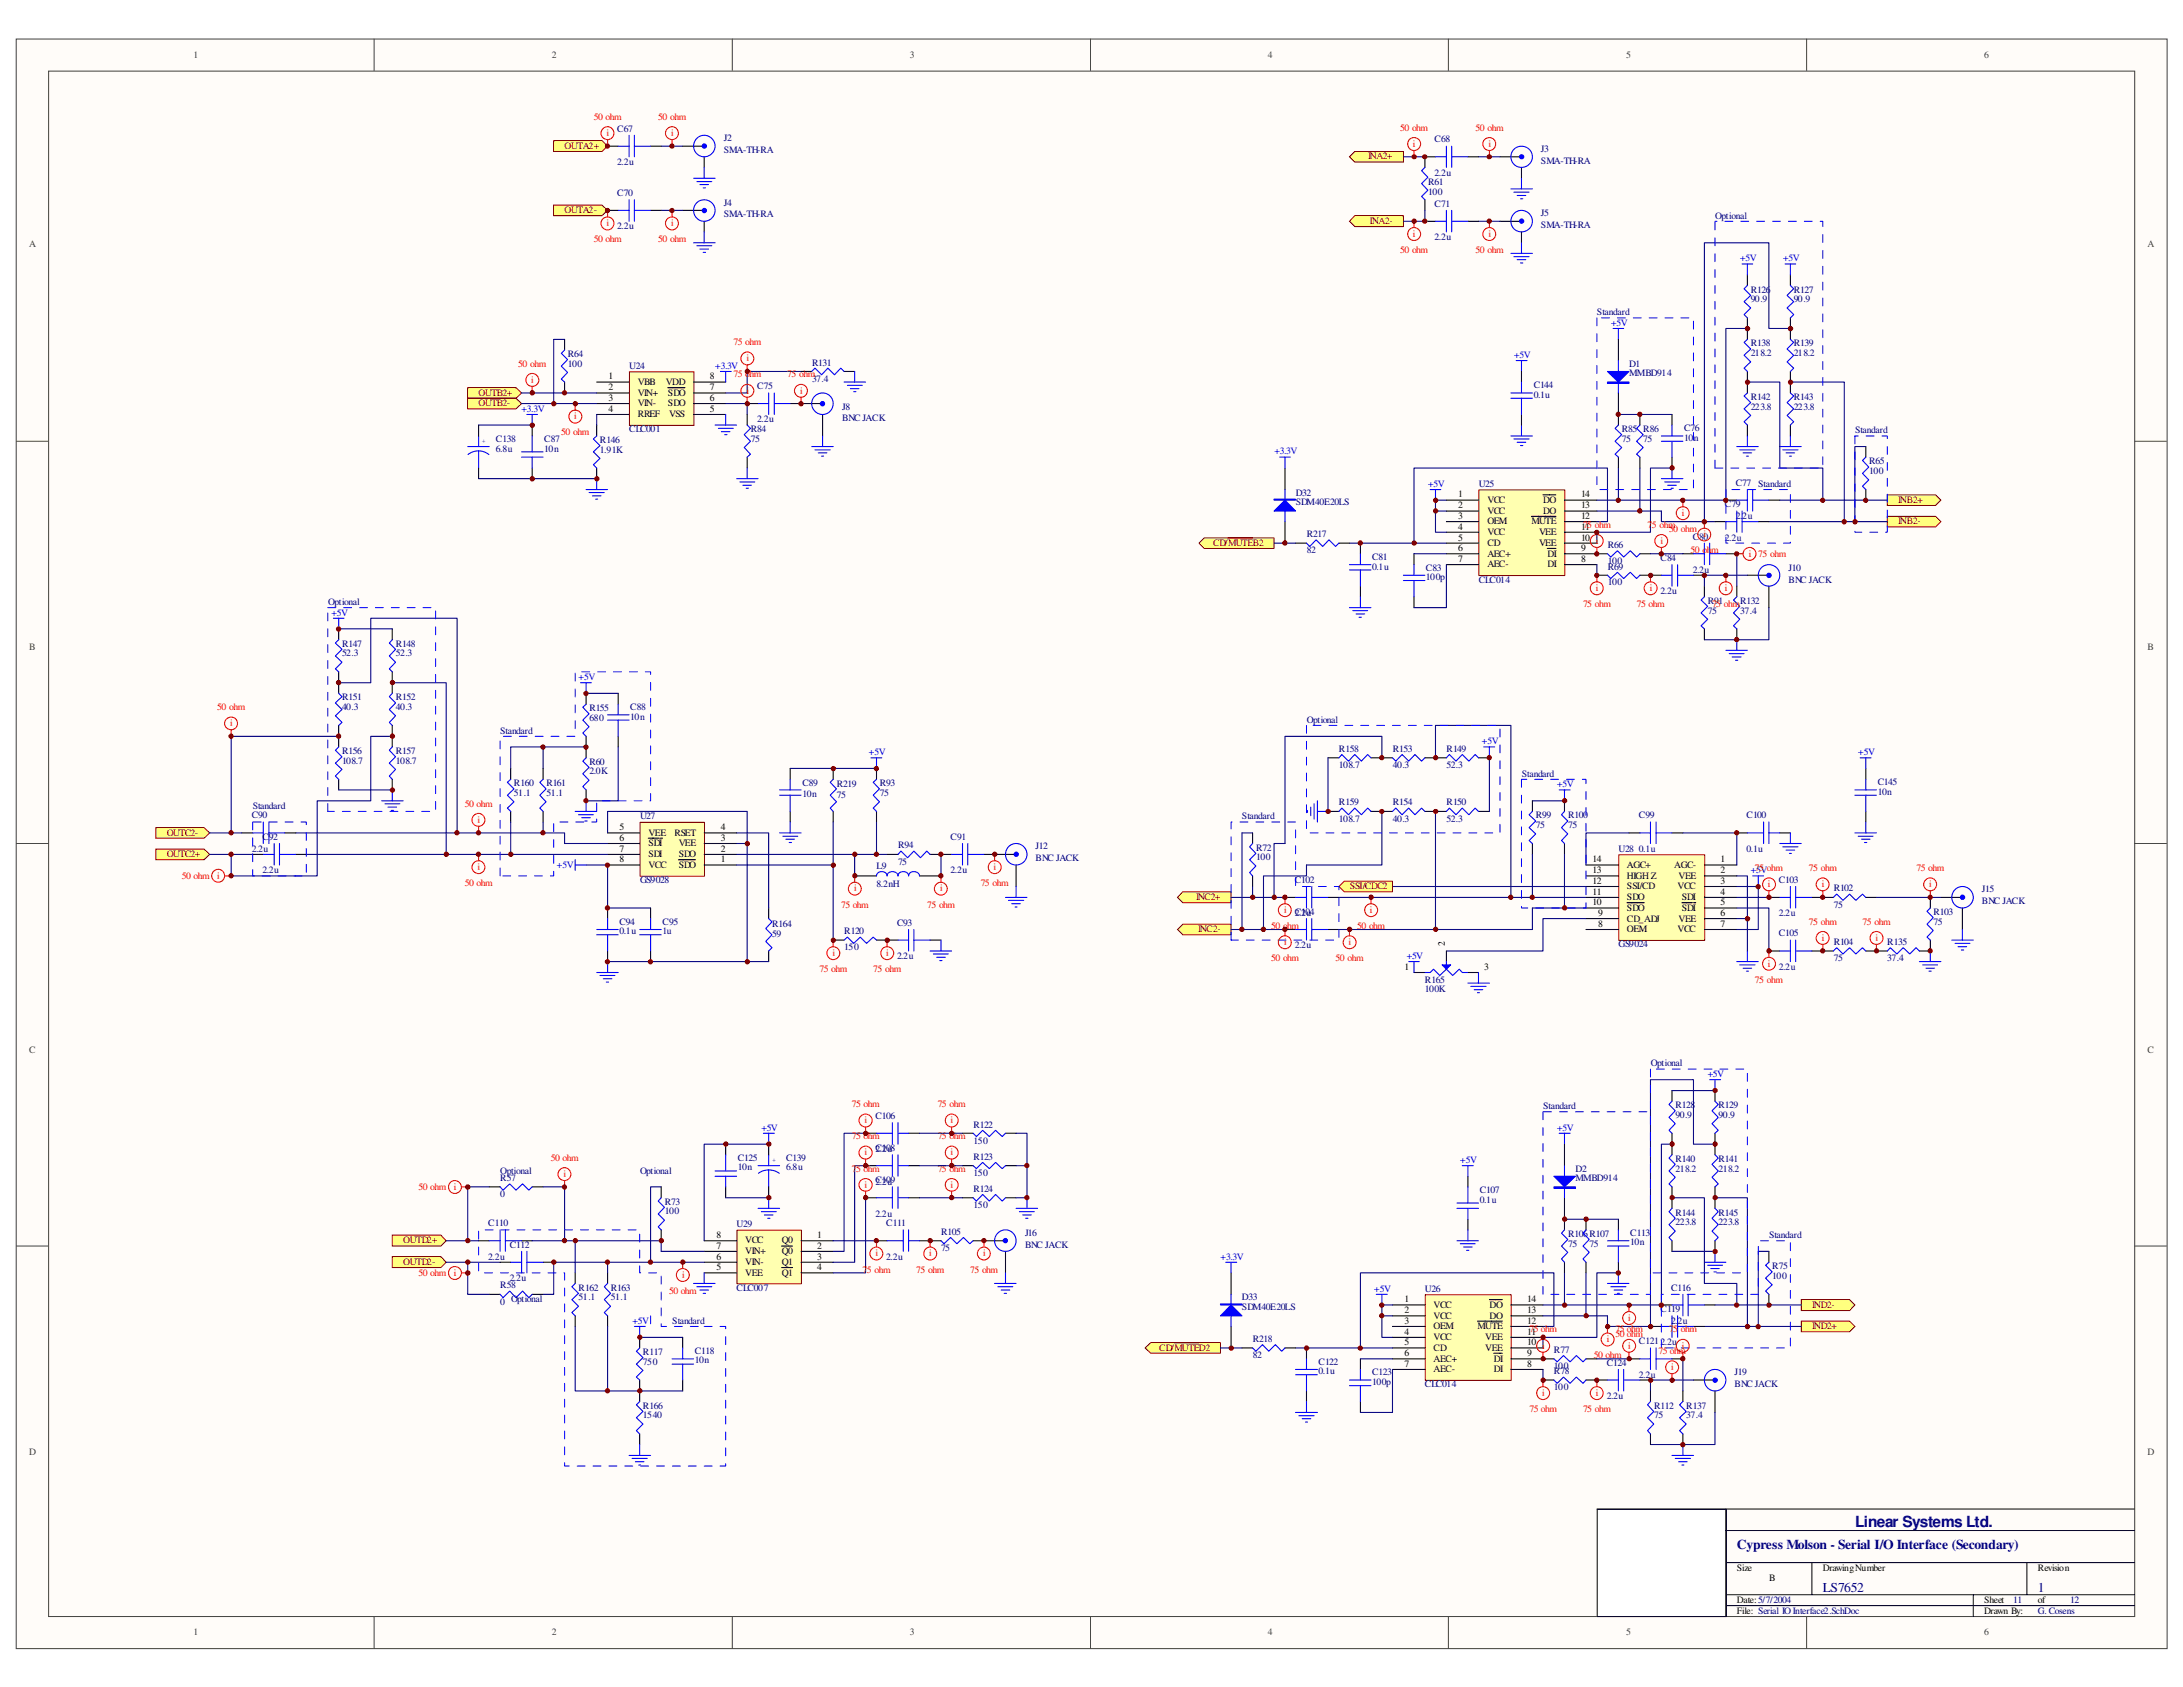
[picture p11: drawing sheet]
<svg xmlns="http://www.w3.org/2000/svg" width="279mm" height="216mm" viewBox="0 0 279 216" stroke-linecap="round" stroke-linejoin="round" font-family="sans-serif">
<defs><g id="words">
<text font-size="2" fill="#00007f" x="237.4" y="195.4">Linear Systems Ltd.</text>
<g font-size="1.7" fill="#00007f">
<text x="222.3" y="198.2">Cypress Molson - Serial I/O Interface (Secondary)</text>
<text x="233.3" y="203.8">LS7652</text>
<text x="260.8" y="203.8">1</text>
</g>
<g font-size="1.2" fill="#3f3f3f">
<text x="24.8" y="7.4">1</text>
<text x="70.6" y="7.4">2</text>
<text x="116.5" y="7.4">3</text>
<text x="162.3" y="7.4">4</text>
<text x="208.1" y="7.4">5</text>
<text x="254" y="7.4">6</text>
<text x="3.7" y="31.7">A</text>
<text x="274.9" y="31.7">A</text>
<text x="3.7" y="83.2">B</text>
<text x="274.9" y="83.2">B</text>
<text x="3.7" y="134.7">C</text>
<text x="274.9" y="134.7">C</text>
<text x="3.7" y="186.2">D</text>
<text x="274.9" y="186.2">D</text>
<text x="24.8" y="209.3">1</text>
<text x="70.6" y="209.3">2</text>
<text x="116.5" y="209.3">3</text>
<text x="162.3" y="209.3">4</text>
<text x="208.1" y="209.3">5</text>
<text x="254" y="209.3">6</text>
</g>
<g font-size="1.2" fill="#f00">
<text x="76" y="15.3">50 ohm</text>
<text x="77.6" y="17.4">i</text>
<text x="84.2" y="15.3">50 ohm</text>
<text x="85.9" y="17.4">i</text>
<text x="179.2" y="16.7">50 ohm</text>
<text x="188.8" y="16.7">50 ohm</text>
<text x="180.8" y="18.8">i</text>
<text x="190.5" y="18.8">i</text>
<text x="77.6" y="28.9">i</text>
<text x="85.9" y="28.9">i</text>
<text x="76" y="31">50 ohm</text>
<text x="84.2" y="31">50 ohm</text>
<text x="179.2" y="32.4">50 ohm</text>
<text x="180.8" y="30.3">i</text>
<text x="188.8" y="32.4">50 ohm</text>
<text x="190.5" y="30.3">i</text>
<text x="66.3" y="46.9">50 ohm</text>
<text x="93.9" y="44.2">75 ohm</text>
<text x="95.5" y="46.2">i</text>
<text x="68" y="49">i</text>
<text x="73.5" y="53.6">i</text>
<text x="93.9" y="48.3">75 o</text>
<text x="95.5" y="50.4">i</text>
<text x="95.9" y="48.3">hm</text>
<text x="100.8" y="48.3">75 ohm</text>
<text x="102.4" y="50.4">i</text>
<text x="71.8" y="55.7">50 ohm</text>
<text x="215.3" y="66">i</text>
<text x="204.3" y="69.6">i</text>
<text x="210.9" y="67.5">7</text>
<text x="211.4" y="67.5">5 ohm</text>
<text x="212.5" y="69.6">i</text>
<text x="213.6" y="68.1">50 ohm</text>
<text x="216.4" y="70.8">50 o</text>
<text x="218" y="68.7">i</text>
<text x="218.4" y="70.8">h</text>
<text x="219" y="70.8">m</text>
<text x="223.8" y="71.2">i</text>
<text x="225" y="71.2">75 ohm</text>
<text x="202.6" y="77.7">75 ohm</text>
<text x="204.3" y="75.6">i</text>
<text x="209.5" y="77.7">75 ohm</text>
<text x="211.2" y="75.6">i</text>
<text x="219.1" y="77.7">75 ohm</text>
<text x="220.8" y="75.6">i</text>
<text x="27.8" y="90.9">50 ohm</text>
<text x="29.5" y="92.9">i</text>
<text x="59.5" y="103.3">50 ohm</text>
<text x="61.1" y="105.3">i</text>
<text x="23.3" y="112.4">50 ohm</text>
<text x="27.8" y="112.4">i</text>
<text x="59.5" y="113.4">50 ohm</text>
<text x="61.1" y="111.3">i</text>
<text x="125.5" y="113.4">75 ohm</text>
<text x="127.2" y="111.3">i</text>
<text x="226.3" y="113.5">i</text>
<text x="231.5" y="111.5">75 ohm</text>
<text x="233.2" y="113.5">i</text>
<text x="245.3" y="111.5">75 ohm</text>
<text x="246.9" y="113.5">i</text>
<text x="107.7" y="116.2">75 ohm</text>
<text x="109.3" y="114.1">i</text>
<text x="118.7" y="116.2">75 ohm</text>
<text x="120.3" y="114.1">i</text>
<text x="162.7" y="118.9">50 ohm</text>
<text x="164.3" y="116.8">i</text>
<text x="173.7" y="118.9">50 ohm</text>
<text x="175.3" y="116.8">i</text>
<text x="231.5" y="118.3">75 ohm</text>
<text x="238.4" y="118.3">75 ohm</text>
<text x="104.9" y="124.4">75 ohm</text>
<text x="106.6" y="122.3">i</text>
<text x="111.8" y="124.4">75 ohm</text>
<text x="113.4" y="122.3">i</text>
<text x="162.7" y="123">50 ohm</text>
<text x="164.3" y="120.9">i</text>
<text x="170.9" y="123">50 ohm</text>
<text x="172.6" y="120.9">i</text>
<text x="224.6" y="125.8">75 ohm</text>
<text x="226.3" y="123.7">i</text>
<text x="233.2" y="120.4">i</text>
<text x="240" y="120.4">i</text>
<text x="109" y="141.7">75 ohm</text>
<text x="110.7" y="143.8">i</text>
<text x="120" y="141.7">75 ohm</text>
<text x="121.7" y="143.8">i</text>
<text x="70.5" y="148.5">50 ohm</text>
<text x="109" y="149.9">7</text>
<text x="109" y="145.8">75 ohm</text>
<text x="109.6" y="149.9">5 ohm</text>
<text x="110.7" y="147.9">i</text>
<text x="120" y="145.8">75 ohm</text>
<text x="120" y="149.9">75 ohm</text>
<text x="121.7" y="147.9">i</text>
<text x="53.6" y="152.3">50 ohm</text>
<text x="58.1" y="152.3">i</text>
<text x="72.1" y="150.6">i</text>
<text x="110.7" y="152">i</text>
<text x="121.7" y="152">i</text>
<text x="112.1" y="160.8">i</text>
<text x="118.9" y="160.8">i</text>
<text x="125.8" y="160.8">i</text>
<text x="53.6" y="163.2">50 ohm</text>
<text x="58.1" y="163.2">i</text>
<text x="85.6" y="165.6">50 ohm</text>
<text x="87.3" y="163.5">i</text>
<text x="110.4" y="162.9">7</text>
<text x="111" y="162.9">5 ohm</text>
<text x="117.3" y="162.9">75 ohm</text>
<text x="124.2" y="162.9">75 ohm</text>
<text x="197.4" y="172.6">i</text>
<text x="204" y="173.8">50 ohm</text>
<text x="205.7" y="171.7">i</text>
<text x="206.8" y="171.1">50 ohm</text>
<text x="206.8" y="170.5">75 ohm</text>
<text x="208.4" y="169">i</text>
<text x="208.4" y="172.6">i</text>
<text x="212.3" y="173.3">75 ohm</text>
<text x="213.6" y="170.5">7</text>
<text x="214.2" y="170.5">5</text>
<text x="215.1" y="170.5">ohm</text>
<text x="215.3" y="172.6">i</text>
<text x="197.4" y="178.6">i</text>
<text x="204.3" y="178.6">i</text>
<text x="213.9" y="175.3">i</text>
<text x="195.7" y="180.7">75 ohm</text>
<text x="202.6" y="180.7">75 ohm</text>
</g>
<g font-size="1.2" fill="#00007f">
<text x="79" y="16.8">C67</text>
<text x="79" y="21.1">2.2u</text>
<text x="92.6" y="19.6">SMA-TH-RA</text>
<text x="92.6" y="18.1">J2</text>
<text x="182.8" y="23.7">R61</text>
<text x="183.6" y="22.5">2.2u</text>
<text x="183.6" y="18.2">C68</text>
<text x="197.2" y="21">SMA-TH-RA</text>
<text x="197.2" y="19.5">J3</text>
<text x="79" y="29.3">2.2u</text>
<text x="79" y="25.1">C70</text>
<text x="92.6" y="27.8">SMA-TH-RA</text>
<text x="92.6" y="26.3">J4</text>
<text x="182.8" y="24.9">100</text>
<text x="183.6" y="26.5">C71</text>
<text x="197.2" y="29.2">SMA-TH-RA</text>
<text x="197.2" y="27.7">J5</text>
<text x="219.5" y="28">Optional</text>
<text x="183.6" y="30.7">2.2u</text>
<text x="204.4" y="40.3">Standard</text>
<text x="224.1" y="38.7">90.9</text>
<text x="224.1" y="37.5">R126</text>
<text x="229.6" y="38.7">90.9</text>
<text x="229.6" y="37.5">R127</text>
<text x="72.7" y="46.9">100</text>
<text x="72.7" y="45.7">R64</text>
<text x="80.5" y="47.2">U24</text>
<text x="103.9" y="46.8">R131</text>
<text x="208.5" y="46.9">D1</text>
<text x="224.1" y="45.6">218.2</text>
<text x="224.1" y="44.3">R138</text>
<text x="229.6" y="45.6">218.2</text>
<text x="229.6" y="44.3">R139</text>
<text x="96.9" y="49.8">C75</text>
<text x="103.9" y="48.9">37.4</text>
<text x="107.8" y="53.9">BNC JACK</text>
<text x="107.8" y="52.4">J8</text>
<text x="196.3" y="50.9">0.1u</text>
<text x="196.3" y="49.7">C144</text>
<text x="208.5" y="48.2">MMBD914</text>
<text x="224.1" y="52.4">223.8</text>
<text x="224.1" y="51.2">R142</text>
<text x="229.6" y="52.4">223.8</text>
<text x="229.6" y="51.2">R143</text>
<text x="63.5" y="57.8">6.8u</text>
<text x="63.5" y="56.6">C138</text>
<text x="69.6" y="56.6">C87</text>
<text x="69.6" y="57.8">10n</text>
<text x="76.8" y="57.9">1.91K</text>
<text x="76.8" y="56.7">R146</text>
<text x="80.5" y="55.3">CLC001</text>
<text x="96.1" y="56.6">75</text>
<text x="96.1" y="55.3">R84</text>
<text x="96.9" y="54.1">2.2u</text>
<text x="207.6" y="56.6">75</text>
<text x="207.6" y="55.3">R85 R86</text>
<text x="210.3" y="56.6">75</text>
<text x="215.6" y="56.4">10</text>
<text x="215.6" y="55.2">C7</text>
<text x="216.8" y="56.4">n</text>
<text x="216.9" y="55.2">6</text>
<text x="237.4" y="55.5">Standard</text>
<text x="239.2" y="59.4">R65</text>
<text x="165.9" y="63.4">D32</text>
<text x="165.9" y="64.6">SDM40E20LS</text>
<text x="189.3" y="62.3">U25</text>
<text x="220.8" y="64.9">C79</text>
<text x="222.2" y="62.2">C77</text>
<text x="225" y="62.3">Standard</text>
<text x="239.2" y="60.7">100</text>
<text x="167.3" y="70.8">82</text>
<text x="167.3" y="68.7">R217</text>
<text x="175.6" y="71.6">C81</text>
<text x="205.8" y="70.1">R66</text>
<text x="212.5" y="71.8">C84</text>
<text x="216.7" y="69">C80</text>
<text x="220.8" y="69.2">2.2u</text>
<text x="222.2" y="66.4">2.</text>
<text x="223" y="66.4">2u</text>
<text x="42" y="77.4">Optional</text>
<text x="175.6" y="72.9">0.1u</text>
<text x="182.5" y="74.3">100p</text>
<text x="182.5" y="73">C83</text>
<text x="189.3" y="74.5">CLC014</text>
<text x="205.8" y="74.9">100</text>
<text x="205.8" y="72.9">R69</text>
<text x="205.8" y="72.2">100</text>
<text x="212.5" y="76">2.2u</text>
<text x="216.7" y="73.3">2.2u</text>
<text x="218.6" y="77.3">R91</text>
<text x="222.7" y="77.3">R132</text>
<text x="228.9" y="74.5">BNC JACK</text>
<text x="228.9" y="73">J10</text>
<text x="43.8" y="84">52.3</text>
<text x="43.8" y="82.8">R147</text>
<text x="50.7" y="82.8">R148</text>
<text x="50.7" y="84">52.3</text>
<text x="218.6" y="78.5">75</text>
<text x="222.7" y="78.5">37.4</text>
<text x="43.8" y="89.6">R151</text>
<text x="50.7" y="89.6">R152</text>
<text x="43.8" y="90.9">40.3</text>
<text x="50.7" y="90.9">40.3</text>
<text x="64" y="93.9">Standard</text>
<text x="75.4" y="92.2">680</text>
<text x="75.4" y="91">R155</text>
<text x="80.6" y="90.9">C88</text>
<text x="80.6" y="92.1">10n</text>
<text x="167.3" y="92.5">Optional</text>
<text x="43.8" y="97.7">108.7</text>
<text x="43.8" y="96.5">R156</text>
<text x="50.7" y="96.5">R157</text>
<text x="50.7" y="97.7">108.7</text>
<text x="65.8" y="101.9">51.1</text>
<text x="65.8" y="100.6">R160</text>
<text x="69.9" y="101.9">51.1</text>
<text x="69.9" y="100.6">R161</text>
<text x="75.4" y="99.1">2.0K</text>
<text x="75.4" y="97.9">R60</text>
<text x="102.7" y="102">10n</text>
<text x="102.7" y="100.6">C89</text>
<text x="107.1" y="100.8">R219</text>
<text x="112.6" y="101.9">75</text>
<text x="112.6" y="100.6">R93</text>
<text x="171.4" y="98.3">108.7</text>
<text x="171.4" y="96.2">R158</text>
<text x="178.3" y="96.2">R153</text>
<text x="178.3" y="98.3">40.3</text>
<text x="185.1" y="98.3">52.3</text>
<text x="185.1" y="96.2">R149</text>
<text x="194.8" y="99.4">Standard</text>
<text x="240.3" y="101.7">10n</text>
<text x="240.3" y="100.5">C145</text>
<text x="32.2" y="104.7">C90</text>
<text x="32.3" y="103.5">Standard</text>
<text x="33.6" y="107.5">C</text>
<text x="34.4" y="107.5">92</text>
<text x="81.9" y="104.9">U27</text>
<text x="107.1" y="102.2">75</text>
<text x="121.7" y="107.5">C91</text>
<text x="159" y="104.9">Standard</text>
<text x="171.4" y="105.2">108.7</text>
<text x="171.4" y="103.1">R159</text>
<text x="178.3" y="103.1">R154</text>
<text x="178.3" y="105.2">40.3</text>
<text x="185.1" y="105.2">52.3</text>
<text x="185.1" y="103.1">R150</text>
<text x="196.6" y="106">75</text>
<text x="196.6" y="104.7">R99</text>
<text x="200.7" y="106">75</text>
<text x="200.7" y="104.7">R100</text>
<text x="209.8" y="104.7">C99</text>
<text x="223.5" y="104.7">C100</text>
<text x="32.2" y="109">2.2u</text>
<text x="33.6" y="111.8">2.2u</text>
<text x="81.9" y="113">GS9028</text>
<text x="112.2" y="113.5">8.2nH</text>
<text x="112.2" y="111.2">L9</text>
<text x="114.9" y="110.7">75</text>
<text x="114.9" y="108.6">R94</text>
<text x="121.7" y="111.8">2.2u</text>
<text x="132.5" y="110.2">BNC JACK</text>
<text x="132.5" y="108.7">J12</text>
<text x="160.8" y="110.1">100</text>
<text x="160.8" y="108.9">R72</text>
<text x="165.7" y="113">C102</text>
<text x="207.1" y="109">U28</text>
<text x="209.8" y="109">0.1u</text>
<text x="223.5" y="109">0.1u</text>
<text x="227.7" y="113">C103</text>
<text x="79.3" y="119.6">0.1u</text>
<text x="79.3" y="118.3">C94</text>
<text x="84.8" y="119.6">1u</text>
<text x="84.8" y="118.3">C95</text>
<text x="98.8" y="120">59</text>
<text x="98.8" y="118.6">R164</text>
<text x="108" y="119.6">R120</text>
<text x="114.8" y="118.5">C93</text>
<text x="165.7" y="117.1">C204</text>
<text x="165.7" y="117.2">2.1u</text>
<text x="227.7" y="117.2">2.2u</text>
<text x="227.7" y="119.8">C105</text>
<text x="234.7" y="116.2">75</text>
<text x="234.7" y="114.1">R102</text>
<text x="247.5" y="118.3">75</text>
<text x="247.5" y="117.1">R103</text>
<text x="253.7" y="115.7">BNC JACK</text>
<text x="253.7" y="114.2">J15</text>
<text x="108" y="121.6">150</text>
<text x="114.8" y="122.7">2.2u</text>
<text x="165.7" y="121.4">2.2u</text>
<text x="182.4" y="125.8">R165</text>
<text x="207.1" y="121.2">GS9024</text>
<text x="227.7" y="124.1">2.2u</text>
<text x="234.7" y="123">75</text>
<text x="234.7" y="120.9">R104</text>
<text x="241.6" y="123">37.4</text>
<text x="241.6" y="120.9">R135</text>
<text x="182.4" y="127">100K</text>
<text x="211.3" y="136.5">Optional</text>
<text x="112.1" y="143.2">C106</text>
<text x="197.5" y="141.9">Standard</text>
<text x="214.5" y="143">90.9</text>
<text x="214.5" y="141.8">R128</text>
<text x="220" y="143">90.9</text>
<text x="220" y="141.8">R129</text>
<text x="94.4" y="149.8">10n</text>
<text x="94.4" y="148.5">C125</text>
<text x="100.6" y="149.8">6.8u</text>
<text x="100.6" y="148.5">C139</text>
<text x="112.1" y="147.4">2.108</text>
<text x="112.1" y="147.3">C2u</text>
<text x="124.6" y="146.3">150</text>
<text x="124.6" y="144.3">R122</text>
<text x="124.6" y="148.4">R123</text>
<text x="201.6" y="149.9">D2</text>
<text x="214.5" y="149.9">218.2</text>
<text x="214.5" y="148.7">R140</text>
<text x="220" y="149.9">218.2</text>
<text x="220" y="148.7">R141</text>
<text x="64" y="153.2">0</text>
<text x="64" y="151.2">R57</text>
<text x="64" y="150.2">Optional</text>
<text x="81.9" y="150.2">Optional</text>
<text x="85.1" y="155.4">100</text>
<text x="85.1" y="154.2">R73</text>
<text x="112.1" y="151.6">2.109</text>
<text x="112.1" y="155.7">2.2u</text>
<text x="112.1" y="151.4">C2u</text>
<text x="124.6" y="150.5">150</text>
<text x="124.6" y="154.6">150</text>
<text x="124.6" y="152.5">R124</text>
<text x="189.4" y="153.9">0.1u</text>
<text x="189.4" y="152.7">C107</text>
<text x="201.6" y="151.2">MMBD914</text>
<text x="214.5" y="155.6">R144</text>
<text x="220" y="155.6">R145</text>
<text x="62.5" y="161.2">2.2u</text>
<text x="62.5" y="156.9">C110</text>
<text x="65.2" y="159.7">C112</text>
<text x="94.3" y="157.1">U29</text>
<text x="113.4" y="161.2">2.2u</text>
<text x="113.4" y="156.9">C111</text>
<text x="120.4" y="160.1">75</text>
<text x="120.4" y="158">R105</text>
<text x="131.2" y="159.7">BNC JACK</text>
<text x="131.2" y="158.2">J16</text>
<text x="200.7" y="159.6">75</text>
<text x="200.7" y="158.3">R106 R107</text>
<text x="203.5" y="159.6">75</text>
<text x="208.7" y="159.4">10n</text>
<text x="208.7" y="158.2">C113</text>
<text x="214.5" y="156.8">223.8</text>
<text x="220" y="156.8">223.8</text>
<text x="226.4" y="158.5">Standard</text>
<text x="64" y="167">0 Optional</text>
<text x="64" y="164.9">R58</text>
<text x="65.2" y="164">2.2u</text>
<text x="74" y="166.4">51.1</text>
<text x="74" y="165.2">R162</text>
<text x="78.2" y="166.4">51.1</text>
<text x="78.2" y="165.2">R163</text>
<text x="94.3" y="165.2">CLC007</text>
<text x="159" y="167.6">SDM40E20LS</text>
<text x="159" y="166.4">D33</text>
<text x="182.4" y="165.3">U26</text>
<text x="212.5" y="167.9">C119</text>
<text x="213.9" y="165.2">C116</text>
<text x="226.8" y="163.7">100</text>
<text x="226.8" y="162.4">R75</text>
<text x="82.3" y="173.4">R117</text>
<text x="86" y="169.4">Standard</text>
<text x="88.9" y="173.3">C118</text>
<text x="160.4" y="173.8">82</text>
<text x="160.4" y="171.7">R218</text>
<text x="198.9" y="173.1">R77</text>
<text x="209.8" y="172">C1212.2u</text>
<text x="213.9" y="169.4">2.</text>
<text x="214.7" y="169.4">2u</text>
<text x="82.3" y="174.7">750</text>
<text x="88.9" y="174.5">10n</text>
<text x="168.7" y="175.9">0.1u</text>
<text x="168.7" y="174.7">C122</text>
<text x="175.6" y="177.2">100p</text>
<text x="175.6" y="176">C123</text>
<text x="182.4" y="177.5">CLC014</text>
<text x="198.9" y="177.9">100</text>
<text x="198.9" y="175.9">R78</text>
<text x="198.9" y="175.2">100</text>
<text x="205.7" y="179">2.2u</text>
<text x="205.7" y="174.8">C124</text>
<text x="209.8" y="176.3">2.2u</text>
<text x="222" y="177.5">BNC JACK</text>
<text x="222" y="176">J19</text>
<text x="82.3" y="180.3">R166</text>
<text x="82.3" y="181.5">1540</text>
<text x="211.7" y="181.5">75</text>
<text x="211.7" y="180.3">R112</text>
<text x="215.8" y="181.5">37.4</text>
<text x="215.8" y="180.3">R137</text>
<text x="257.7" y="205.1">11</text>
<text x="260.8" y="206.5">G. Cosens</text>
<text x="265" y="205.1">12</text>
</g>
<g font-size="1.2" fill="#7f0000">
<text x="72.3" y="19">OUTA2+</text>
<text x="175.1" y="20.4">INA2+</text>
<text x="72.3" y="27.3">OUTA2-</text>
<text x="175.3" y="28.7">INA2-</text>
<text x="61.3" y="50.6">OUTB2+</text>
<text x="61.3" y="52">OUTB2-</text>
<text x="243" y="64.3">INB2+</text>
<text x="155.3" y="69.8">CD/MUTEB2</text>
<text x="243" y="67.1">INB2-</text>
<text x="21.3" y="106.9">OUTC2-</text>
<text x="21.3" y="109.7">OUTC2+</text>
<text x="172.8" y="113.8">SSI/CDC2</text>
<text x="153.1" y="115.2">INC2+</text>
<text x="153.3" y="119.3">INC2-</text>
<text x="51.6" y="159.1">OUTD2+</text>
<text x="51.6" y="161.9">OUTD2-</text>
<text x="231.9" y="167.4">IND2-</text>
<text x="148.4" y="172.8">CD/MUTED2</text>
<text x="231.9" y="170.1">IND2+</text>
</g>
<g font-size="1.2" fill="#00f">
<text x="222.7" y="33.4">+5V</text>
<text x="228.2" y="33.4">+5V</text>
<text x="206.2" y="41.7">+5V</text>
<text x="91.5" y="47.2">+3.3V</text>
<text x="193.8" y="45.8">+5V</text>
<text x="66.8" y="52.7">+3.3V</text>
<text x="163.1" y="58.2">+3.3V</text>
<text x="182.8" y="62.3">+5V</text>
<text x="42.4" y="78.8">+5V</text>
<text x="74" y="87">+5V</text>
<text x="189.7" y="95.2">+5V</text>
<text x="111.2" y="96.6">+5V</text>
<text x="199.3" y="100.8">+5V</text>
<text x="237.8" y="96.6">+5V</text>
<text x="71.3" y="111">+5V</text>
<text x="224.1" y="111.8">+755Vohm</text>
<text x="180" y="122.7">+5V</text>
<text x="218.6" y="137.8">+5V</text>
<text x="97.5" y="144.7">+5V</text>
<text x="186.9" y="148.8">+5V</text>
<text x="199.3" y="144.7">+5V</text>
<text x="156.2" y="161.2">+3.3V</text>
<text x="175.9" y="165.3">+5V</text>
<text x="80.9" y="169.4">+5V</text>
</g>
<g font-size="1.2">
<text x="77.9" y="50">2</text>
<text x="77.9" y="51.3">3</text>
<text x="77.9" y="48.6">1</text>
<text x="77.9" y="52.7">4</text>
<text x="81.6" y="49.3">VBB</text>
<text x="81.6" y="50.6">VIN+</text>
<text x="81.6" y="52">VIN-</text>
<text x="81.6" y="53.4">RREF</text>
<text x="85.2" y="49.3">VDD</text>
<text x="85.5" y="52">SDO</text>
<text x="85.5" y="50.6">SDO</text>
<text x="85.6" y="53.4">VSS</text>
<text x="90.8" y="52.7">5</text>
<text x="90.8" y="51.3">6</text>
<text x="90.8" y="50">7</text>
<text x="90.8" y="48.6">8</text>
<text x="186.6" y="63.7">1</text>
<text x="186.6" y="65.1">2</text>
<text x="190.4" y="64.3">VCC</text>
<text x="190.4" y="65.7">VCC</text>
<text x="197.5" y="65.7">DO</text>
<text x="197.5" y="64.3">DO</text>
<text x="202.4" y="65.1">13</text>
<text x="202.4" y="63.7">14</text>
<text x="186.6" y="66.4">3</text>
<text x="186.6" y="67.8">4</text>
<text x="186.6" y="69.2">5</text>
<text x="186.6" y="70.5">6</text>
<text x="186.6" y="71.9">7</text>
<text x="190.4" y="67.1">OEM</text>
<text x="190.4" y="68.5">VCC</text>
<text x="190.4" y="69.8">CD</text>
<text x="190.4" y="71.2">AEC+</text>
<text x="196" y="67.1">MUTE</text>
<text x="197" y="69.8">VEE</text>
<text x="197" y="68.5">VEE</text>
<text x="198.1" y="71.2">DI</text>
<text x="202.4" y="71.9">8</text>
<text x="202.4" y="70.5">9</text>
<text x="202.4" y="69.2">10</text>
<text x="202.4" y="67.8">1715 ohm</text>
<text x="202.4" y="66.4">12</text>
<text x="190.4" y="72.6">AEC-</text>
<text x="198.1" y="72.6">DI</text>
<text x="79.3" y="106.3">5</text>
<text x="79.3" y="107.6">6</text>
<text x="83" y="106.9">VEE</text>
<text x="86.3" y="106.9">RSET</text>
<text x="92.2" y="106.3">4</text>
<text x="92.2" y="107.6">3</text>
<text x="79.3" y="110.4">8</text>
<text x="79.3" y="109">7</text>
<text x="83" y="108.3">SDI</text>
<text x="83" y="109.7">SDI</text>
<text x="83" y="111">VCC</text>
<text x="86.9" y="111">SDO</text>
<text x="86.9" y="109.7">SDO</text>
<text x="86.9" y="108.3">VEE</text>
<text x="92.2" y="110.4">1</text>
<text x="92.2" y="109">2</text>
<text x="203.8" y="113.1">12</text>
<text x="203.8" y="111.8">13</text>
<text x="203.8" y="110.4">14</text>
<text x="208.2" y="113.8">SSI/CD</text>
<text x="208.2" y="112.4">HIGHZ</text>
<text x="208.2" y="111">AGC+</text>
<text x="214.3" y="111">AGC-</text>
<text x="214.7" y="113.8">VCC</text>
<text x="214.8" y="112.4">VEE</text>
<text x="220.2" y="110.4">1</text>
<text x="220.2" y="111.8">2</text>
<text x="220.2" y="113.1">3</text>
<text x="203.8" y="115.9">10</text>
<text x="203.8" y="114.5">11</text>
<text x="204.6" y="118.6">8</text>
<text x="204.6" y="117.2">9</text>
<text x="208.2" y="119.3">OEM</text>
<text x="208.2" y="117.9">CD_ADJ</text>
<text x="208.2" y="116.5">SDO</text>
<text x="208.2" y="115.2">SDO</text>
<text x="214.7" y="119.3">VCC</text>
<text x="214.8" y="117.9">VEE</text>
<text x="215.3" y="115.2">SDI</text>
<text x="215.3" y="116.5">SDI</text>
<text x="220.2" y="117.2">6</text>
<text x="220.2" y="118.6">7</text>
<text x="220.2" y="114.5">4</text>
<text x="220.2" y="115.9">5</text>
<text x="179.7" y="124.1">1</text>
<text x="184.9" y="121" transform="rotate(-90 184.9 121)">2</text>
<text x="189.9" y="124.1">3</text>
<text x="91.7" y="161.2">6</text>
<text x="91.7" y="159.8">7</text>
<text x="91.7" y="158.5">8</text>
<text x="95.4" y="161.9">VIN-</text>
<text x="95.4" y="160.5">VIN+</text>
<text x="95.4" y="159.1">VCC</text>
<text x="100.1" y="159.1">Q0</text>
<text x="100.1" y="160.5">Q0</text>
<text x="100.1" y="161.9">Q1</text>
<text x="104.6" y="158.5">1</text>
<text x="104.6" y="159.8">2</text>
<text x="104.6" y="161.2">3</text>
<text x="91.7" y="162.6">5</text>
<text x="95.4" y="163.2">VEE</text>
<text x="100.1" y="163.2">Q1</text>
<text x="104.6" y="162.6">4</text>
<text x="179.7" y="166.7">1</text>
<text x="183.5" y="167.4">VCC</text>
<text x="190.6" y="167.4">DO</text>
<text x="195.5" y="166.7">14</text>
<text x="179.7" y="168.1">2</text>
<text x="179.7" y="169.4">3</text>
<text x="179.7" y="170.8">4</text>
<text x="179.7" y="172.2">5</text>
<text x="179.7" y="173.6">6</text>
<text x="183.5" y="168.7">VCC</text>
<text x="183.5" y="170.1">OEM</text>
<text x="183.5" y="171.5">VCC</text>
<text x="183.5" y="172.8">CD</text>
<text x="189.1" y="170.1">MUTE</text>
<text x="190.1" y="172.8">VEE</text>
<text x="190.1" y="171.5">VEE</text>
<text x="190.6" y="168.7">DO</text>
<text x="195.5" y="173.6">9</text>
<text x="195.5" y="172.2">10</text>
<text x="195.5" y="170.8">1715 ohm</text>
<text x="195.5" y="169.4">12</text>
<text x="195.5" y="168.1">13</text>
<text x="179.7" y="174.9">7</text>
<text x="183.5" y="174.2">AEC+</text>
<text x="183.5" y="175.6">AEC-</text>
<text x="191.2" y="175.6">DI</text>
<text x="191.2" y="174.2">DI</text>
<text x="195.5" y="174.9">8</text>
<text x="222.3" y="201">Size</text>
<text x="226.4" y="202.4">B</text>
<text x="233.3" y="201">DrawingNumber</text>
<text x="260.8" y="201">Revision</text>
<text x="222.3" y="205.1">Date:5/7/2004</text>
<text x="222.3" y="206.5">File: Serial IOInterface2.SchDoc</text>
<text x="254" y="205.1">Sheet</text>
<text x="254" y="206.5">Drawn By:</text>
<text x="260.8" y="205.1">of</text>
</g>
<g font-size=".8" fill="#00007f">
<text x="61.7" y="56.6">+</text>
<text x="98.8" y="148.7">+</text>
</g>
</g></defs>
<path d="M2.1 5h275.3v206h-275.3z" fill="#fffcf9"/>
<path d="M2.1 5h275.3v206h-275.3z" fill="none" stroke="#3f3f3f" stroke-width=".13"/>
<path d="M6.3 9.1h266.9v197.8h-266.9z" fill="#fffcf9"/>
<g fill="none" stroke="#3f3f3f" stroke-width=".13">
<path d="M6.2 9.1h267v197.8h-267zM47.9 5v4.1M93.7 5v4.1M139.6 5v4.1M185.4 5v4.1M231.2 5v4.1M2.1 56.5h4.1M273.2 56.5h4.1M2.1 107.9h4.1M273.2 107.9h4.1M2.1 159.5h4.1M273.2 159.5h4.1"/>
<path d="M47.9 206.8v4.2M93.7 206.8v4.2M139.6 206.8v4.2M185.4 206.8v4.2M231.2 206.8v4.2"/>
</g>
<path d="M70.9 18h6.1l.8 .7-.8 .7h-6.1z" fill-rule="evenodd" fill="#ffff7f"/>
<path d="M70.9 18h6.1l.8 .7-.8 .7h-6.1z" fill="none" stroke="#7f0000" stroke-width=".13"/>
<path d="M70.9 26.2h6.1l.8 .7-.8 .7h-6.1z" fill-rule="evenodd" fill="#ffff7f"/>
<path d="M70.9 26.2h6.1l.8 .7-.8 .7h-6.1z" fill="none" stroke="#7f0000" stroke-width=".13"/>
<path d="M59.9 49.6h6.1l.8 .7-.8 .7h-6.1z" fill-rule="evenodd" fill="#ffff7f"/>
<path d="M59.9 49.6h6.1l.8 .7-.8 .7h-6.1z" fill="none" stroke="#7f0000" stroke-width=".13"/>
<path d="M59.9 51h6.1l.8 .6-.8 .7h-6.1z" fill-rule="evenodd" fill="#ffff7f"/>
<path d="M59.9 51h6.1l.8 .6-.8 .7h-6.1z" fill="none" stroke="#7f0000" stroke-width=".13"/>
<path d="M19.9 108.7h6.2l.7 .6-.7 .7h-6.2z" fill-rule="evenodd" fill="#ffff7f"/>
<path d="M19.9 108.7h6.2l.7 .6-.7 .7h-6.2z" fill="none" stroke="#7f0000" stroke-width=".13"/>
<path d="M19.9 105.9h6.2l.7 .7-.7 .7h-6.2z" fill-rule="evenodd" fill="#ffff7f"/>
<path d="M19.9 105.9h6.2l.7 .7-.7 .7h-6.2z" fill="none" stroke="#7f0000" stroke-width=".13"/>
<path d="M50.2 158.1h6.2l.7 .7-.7 .7h-6.2z" fill-rule="evenodd" fill="#ffff7f"/>
<path d="M50.2 158.1h6.2l.7 .7-.7 .7h-6.2z" fill="none" stroke="#7f0000" stroke-width=".13"/>
<path d="M50.2 160.8h6.2l.7 .7-.7 .7h-6.2z" fill-rule="evenodd" fill="#ffff7f"/>
<path d="M50.2 160.8h6.2l.7 .7-.7 .7h-6.2z" fill="none" stroke="#7f0000" stroke-width=".13"/>
<path d="M172.7 20.1l.7-.7h6.2v1.3h-6.2z" fill-rule="evenodd" fill="#ffff7f"/>
<path d="M172.7 20.1l.7-.7h6.2v1.3h-6.2z" fill="none" stroke="#7f0000" stroke-width=".13"/>
<path d="M173.4 27.6h6.2v1.4h-6.2l-.7-.7z" fill-rule="evenodd" fill="#ffff7f"/>
<path d="M173.4 27.6h6.2v1.4h-6.2l-.7-.7z" fill="none" stroke="#7f0000" stroke-width=".13"/>
<path d="M241.6 63.3h6.1l.7 .7-.7 .7h-6.1z" fill-rule="evenodd" fill="#ffff7f"/>
<path d="M241.6 63.3h6.1l.7 .7-.7 .7h-6.1z" fill="none" stroke="#7f0000" stroke-width=".13"/>
<path d="M241.6 66.1h6.1l.7 .7-.7 .6h-6.1z" fill-rule="evenodd" fill="#ffff7f"/>
<path d="M241.6 66.1h6.1l.7 .7-.7 .6h-6.1z" fill="none" stroke="#7f0000" stroke-width=".13"/>
<path d="M151.4 114.1h6.2v1.4h-6.2l-.7-.6z" fill-rule="evenodd" fill="#ffff7f"/>
<path d="M151.4 114.1h6.2v1.4h-6.2l-.7-.6z" fill="none" stroke="#7f0000" stroke-width=".13"/>
<path d="M150.7 119l.7-.7h6.2v1.3h-6.2z" fill-rule="evenodd" fill="#ffff7f"/>
<path d="M150.7 119l.7-.7h6.2v1.3h-6.2z" fill="none" stroke="#7f0000" stroke-width=".13"/>
<path d="M230.5 169.1h6.2l.7 .7-.7 .6h-6.2z" fill-rule="evenodd" fill="#ffff7f"/>
<path d="M230.5 169.1h6.2l.7 .7-.7 .6h-6.2z" fill="none" stroke="#7f0000" stroke-width=".13"/>
<path d="M230.5 166.3h6.2l.7 .7-.7 .7h-6.2z" fill-rule="evenodd" fill="#ffff7f"/>
<path d="M230.5 166.3h6.2l.7 .7-.7 .7h-6.2z" fill="none" stroke="#7f0000" stroke-width=".13"/>
<path d="M80.6 47.6h8.2v6.8h-8.2z" fill="#ffffb0"/>
<path d="M80.6 47.6h8.2v6.8h-8.2z" fill="none" stroke="#7f0000" stroke-width=".13"/>
<path d="M76.4 48.9h4.1M76.4 50.3h4.1M76.4 51.6h4.1M76.4 53h4.1M85.5 49.6h2.2M88.8 48.9h4.1M88.8 50.3h4.1M88.8 51.6h4.1M88.8 53h4.1" fill="none" stroke="#000" stroke-width=".14"/>
<path d="M189.3 62.7h11v11h-11z" fill="#ffffb0"/>
<path d="M189.3 62.7h11v11h-11z" fill="none" stroke="#7f0000" stroke-width=".13"/>
<g fill="none" stroke="#000" stroke-width=".14">
<path d="M185.1 64h4.1M185.1 65.4h4.1M185.1 66.8h4.1M185.1 68.1h4.1M185.1 69.5h4.1M185.1 70.9h4.1M185.1 72.3h4.1M196 66.1h3.1M197.5 63.3h1.6M198 70.2h1.1M200.2 64h4.2M200.2 65.4h4.2"/>
<path d="M200.2 66.8h4.2M200.2 68.1h4.2M200.2 69.5h4.2M200.2 70.9h4.2M200.2 72.3h4.2"/>
</g>
<path d="M82 105.3h8.2v6.8h-8.2z" fill="#ffffb0"/>
<path d="M81.9 105.2h8.3v6.9h-8.3z" fill="none" stroke="#7f0000" stroke-width=".13"/>
<path d="M77.8 110.7h4.1M77.8 109.3h4.1M77.8 108h4.1M77.8 106.6h4.1M83 107.3h1.4M84.5 107.3h.3M86.8 110h2.2M90.1 110.7h4.2M90.1 109.3h4.2M90.1 108h4.2M90.1 106.6h4.2" fill="none" stroke="#000" stroke-width=".14"/>
<path d="M207.2 109.4h11v11h-11z" fill="#ffffb0"/>
<path d="M207.2 109.4h11v11h-11z" fill="none" stroke="#7f0000" stroke-width=".13"/>
<g fill="none" stroke="#000" stroke-width=".14">
<path d="M203 110.7h4.1M203 112.1h4.1M203 114.9h4.1M203 116.2h4.1M203 113.5h4.1M203 117.6h4.1M203 119h4.1M208.2 115.5h2.2M215.3 115.5h1.3M216.7 115.5h.3M218.1 110.7h4.2M218.1 112.1h4.2"/>
<path d="M218.1 114.9h4.2M218.1 116.2h4.2M218.1 113.5h4.2M218.1 117.6h4.2M218.1 119h4.2"/>
</g>
<path d="M94.4 157.5h8.2v6.8h-8.2z" fill="#ffffb0"/>
<path d="M94.3 157.4h8.3v6.9h-8.3z" fill="none" stroke="#7f0000" stroke-width=".13"/>
<path d="M90.1 158.8h4.2M100 159.5h1.4M102.5 158.8h4.1M90.1 160.1h4.2M90.1 161.5h4.2M90.1 162.9h4.2M100 162.2h1.4M102.5 160.1h4.1M102.5 161.5h4.1M102.5 162.9h4.1" fill="none" stroke="#000" stroke-width=".14"/>
<path d="M182.5 165.7h10.9v11h-10.9z" fill="#ffffb0"/>
<path d="M182.4 165.7h11v11h-11z" fill="none" stroke="#7f0000" stroke-width=".13"/>
<g fill="none" stroke="#000" stroke-width=".14">
<path d="M87.4 18.7h2.7M90.1 20.1v1.3M178.2 167h4.2M178.2 168.4h4.2M178.2 169.8h4.2M178.2 171.2h4.2M178.2 172.5h4.2M178.2 173.9h4.2M178.2 175.3h4.2M189.1 169.1h3.2M190.6 166.3h1.7M191.2 173.2h1.1"/>
<path d="M193.4 167h4.1M193.4 168.4h4.1M193.4 169.8h4.1M193.4 171.2h4.1M193.4 172.5h4.1M193.4 173.9h4.1M193.4 175.3h4.1"/>
</g>
<circle cx="90.1" cy="18.7" r=".28" fill="#00f"/>
<g fill="none" stroke="#00f" stroke-width=".14">
<circle cx="90.1" cy="18.7" r="1.38"/>
<circle cx="90.1" cy="18.7" r=".28"/>
</g>
<path d="M87.4 26.9h2.7M90.1 28.3v1.4" fill="none" stroke="#000" stroke-width=".14"/>
<circle cx="90.1" cy="26.9" r=".28" fill="#00f"/>
<g fill="none" stroke="#00f" stroke-width=".14">
<path d="M88.8 22.8h2.7M88.8 31.1h2.7M89.2 23.2h1.9M89.2 31.5h1.9M89.6 23.6h1.1M89.6 31.9h1.1M90 24h.3M90 32.3h.3M90.1 21.4v1.4M90.1 29.7v1.4"/>
<circle cx="90.1" cy="26.9" r="1.38"/>
<circle cx="90.1" cy="26.9" r=".28"/>
</g>
<path d="M192 20.1h2.7M194.7 21.4v1.4" fill="none" stroke="#000" stroke-width=".14"/>
<circle cx="194.8" cy="20.1" r=".27" fill="#00f"/>
<g fill="none" stroke="#00f" stroke-width=".14">
<circle cx="194.8" cy="20.1" r="1.37"/>
<circle cx="194.8" cy="20.1" r=".27"/>
</g>
<path d="M192 28.3h2.7M194.7 29.7v1.4" fill="none" stroke="#000" stroke-width=".14"/>
<circle cx="194.8" cy="28.3" r=".28" fill="#00f"/>
<g fill="none" stroke="#00f" stroke-width=".14">
<path d="M193.4 32.4h2.7M193.4 24.2h2.7M193.8 32.9h1.9M193.8 24.6h1.9M194.2 33.2h1.1M194.2 25h1.1M194.6 33.7h.3M194.6 25.4h.3M194.7 22.8v1.4M194.7 31.1v1.3M72.3 44.8l-.5 .4 .8 .8-.8 .9 .8 .8-.8 .8 .5 .4M76.4 55.8l-.5 .4 .9 .8-.9 .8 .9 .9-.9 .8 .5 .4"/>
<path d="M91.5 54.4h2.8M91.9 54.8h2M92.2 47.5h1.4M92.3 55.2h1.1M92.8 55.6h.2M92.9 47.5v1.4M92.9 53v1.4M95.6 54.4l.5 .4-.9 .8 .9 .9-.9 .8 .9 .8-.5 .4M95.6 59.9v1.4M97 51.6h1.4M98.4 50.3v2.7M99.1 51.6h2"/>
<path d="M99.1 50.3v2.7M75 62.7h2.8M75.4 63h1.9M75.8 63.5h1.1M76.2 63.9h.3M76.4 61.3v1.4M94.3 61.3h2.7M94.7 61.7h1.9M95.1 62.1h1.1M95.5 62.5h.3"/>
<circle cx="194.7" cy="28.3" r="1.38"/>
<circle cx="194.8" cy="28.3" r=".28"/>
</g>
<path d="M84.6 18.7h2.8M84.6 26.9h2.8M189.2 28.3h2.8M189.2 20.1h2.8M66.8 50.3h9.6M66.8 51.6h9.6M76.4 53v1.4M92.9 51.6h2.7v1.4" fill="none" stroke="#00007f" stroke-width=".14"/>
<path d="M72.3 43.4v1.4M72.3 48.9v1.4M76.4 54.4v1.4M76.4 59.9v1.4M95.6 53v1.4M95.6 58.5v1.4M95.6 51.6h1.4M101.1 51.6h4.2M105.3 53v2.8" fill="none" stroke="#000" stroke-width=".14"/>
<circle cx="105.3" cy="51.7" r=".27" fill="#00f"/>
<g fill="none" stroke="#00f" stroke-width=".14">
<path d="M103.9 57.2h2.7M104.3 57.6h2M104.7 58h1.1M105.2 58.4h.2M105.3 55.8v1.4"/>
<circle cx="105.3" cy="51.7" r=".27"/>
<circle cx="105.3" cy="51.7" r="1.37"/>
</g>
<path d="M223.6 73.6h2.8M226.4 75v2.8" fill="none" stroke="#000" stroke-width=".14"/>
<circle cx="226.4" cy="73.6" r=".28" fill="#00f"/>
<g fill="none" stroke="#00f" stroke-width=".14">
<path d="M206.5 42h1.3M207.1 54.4l-.4 .4 .9 .8-.9 .9 .9 .8-.9 .8 .4 .4M207.1 42v1.4M209.9 54.4l-.4 .4 .8 .8-.8 .9 .8 .8-.8 .8 .4 .4M212.6 55.8h2.8M212.6 56.5h2.8M214 54.4v1.4M214 56.5v2M214 59.9v1.4M172.7 72.3h2.8M172.7 72.9h2.8M172.7 77.8h2.8"/>
<path d="M173.1 78.1h1.9M173.6 78.6h1.1M173.9 79h.3M174.1 70.9v1.4M174.1 72.9v2.1M174.1 76.4v1.4M179.6 73.6h2.8M179.6 74.3h2.8M181 72.3v1.3M181 74.3v2.1M183 62.7h1.4M183.7 62.7v1.3"/>
<path d="M205.7 73.6l.5 .4 .8-.8 .8 .8 .9-.8 .8 .8 .4-.4M205.7 70.9l.5 .4 .8-.8 .8 .8 .9-.8 .8 .8 .4-.4M212.6 73.6h1.4M212.6 61.3h2.8M213.1 61.7h1.9M213.4 62.1h1.1M213.9 62.5h.3M214 72.3v2.7M214.7 73.6h2M214.7 72.3v2.7M216.7 70.9h1.4M218.1 76.4l-.4 .4 .9 .8-.9 .8 .9 .8-.9 .9 .4 .4"/>
<path d="M218.1 69.5v2.8M218.8 70.9h2.1M218.8 69.5v2.8M222.3 76.4l-.4 .4 .8 .8-.8 .8 .8 .8-.8 .9 .4 .4M220.9 83.2h2.7M221.3 83.7h1.9M221.7 84.1h1.1M222.1 84.5h.3M222.3 81.9v1.3"/>
<circle cx="226.4" cy="73.6" r=".28"/>
<circle cx="226.4" cy="73.6" r="1.38"/>
</g>
<g fill="none" stroke="#000" stroke-width=".14">
<path d="M207.1 53v1.4M207.1 58.5v1.4M209.9 53v1.4M209.9 58.5v1.4M214 53v1.4M214 58.5v1.4M174.1 69.5v1.4M174.1 75v1.4M181 70.9v1.4M181 76.4v1.4M204.4 73.6h1.3M204.4 70.9h1.3"/>
<path d="M209.9 73.6h2.7M209.9 70.9h1.3M215.4 70.9h1.3M216.7 73.6h1.4M218.1 75v1.4M220.9 70.9h1.4M222.3 75v1.4M218.1 80.5v1.4M222.3 80.5v1.4"/>
</g>
<g fill="none" stroke="#00007f" stroke-width=".14">
<path d="M207.1 53h6.9M207.1 59.9v4.1M209.9 59.9v5.5M214 59.9h-2.8v8.2h-6.8v1.4M174.1 69.5h11M181 70.9h4.1M183.7 65.4h1.4M185.1 72.3v5.5h-4.1M185.1 64h-1.4v4.1h1.4M204.4 66.8h1.3v-6.9h-24.7v9.6M204.4 72.3v1.3M204.4 64h16.5"/>
<path d="M204.4 65.4h8.2M211.2 70.9h4.2M222.3 70.9v4.1M223.6 73.6h-5.5v1.4M226.4 77.8v4.1h-8.3"/>
</g>
<path d="M153.5 69.5l.6-.7h9v1.4h-9z" fill-rule="evenodd" fill="#ffff7f"/>
<path d="M153.5 69.5l.6-.7h9v1.4h-9z" fill="none" stroke="#7f0000" stroke-width=".13"/>
<path d="M157.2 68.8h3.1" fill="none" stroke="#7f0000" stroke-width=".14"/>
<path d="M172.7 69.5h1.4" fill="none" stroke="#00007f" stroke-width=".14"/>
<path d="M204.4 193.1h16.5v13.8h-16.5z" fill-rule="evenodd" fill="#fff"/>
<path d="M204.4 193.1h68.8M204.4 193.2h16.5v13.7h-16.5zM220.9 195.9h52.3M220.9 200h52.3M220.9 193.1v13.7M231.9 200v4.1M259.4 200v4.1M220.9 204.1h52.3M220.9 205.5h52.3M252.6 204.1v2.7" fill="none" stroke="#000" stroke-width=".13"/>
<path d="M127.3 109.3h2.7M130 110.7v2.8" fill="none" stroke="#000" stroke-width=".14"/>
<circle cx="130.1" cy="109.3" r=".28" fill="#00f"/>
<g fill="none" stroke="#00f" stroke-width=".14">
<path d="M65.4 99.7l-.5 .4 .9 .9-.9 .8 .9 .8-.9 .8 .5 .4M69.5 99.7l-.4 .4 .8 .9-.8 .8 .8 .8-.8 .8 .4 .4M74.3 87.4h1.4M75 90.1l-.4 .4 .8 .9-.8 .8 .8 .8-.8 .8 .4 .4M75 97l-.4 .4 .8 .8-.8 .8 .8 .9-.8 .8 .4 .4M75 87.4v1.3M101.1 99.7v1.4M111.5 97h1.4M112.2 99.7l-.4 .4 .8 .9-.8 .8 .8 .8-.8 .8 .4 .4M112.2 97v1.3M32.3 106.6h1.4M33.7 109.3h1.4"/>
<path d="M33.7 105.2v2.8M34.4 106.6h2M34.4 105.2v2.8M35.1 108v2.7M35.8 109.3h2M35.8 108v2.7M73.6 110v1.4M73.6 110.7h1.4M73.6 103.8h2.8M74 104.3h1.9M74.5 104.6h1.1M74.8 105.1h.3"/>
<path d="M75 102.5v1.3M76.4 119h2.7M76.4 119.6h2.7M77.8 117.6v1.4M77.8 119.6v2.1M81.9 119h2.7M81.9 119.6h2.7M83.3 117.6v1.4M83.3 119.6v2.1M98.4 117.6l.4 .4-.8 .8 .8 .8-.8 .9 .8 .8-.4 .4M99.8 101.1h2.7M99.8 101.8h2.7"/>
<path d="M99.8 106.6h2.7M100.2 107h1.9M100.6 107.4h1.1M101 107.8h.3M101.1 101.8v2M101.1 105.2v1.4M112.2 112.1a.69 .69 0 0 1 .7-.6 .69 .69 0 0 1 .6 .6 .72 .72 0 0 1 .7-.6 .72 .72 0 0 1 .7 .6 .69 .69 0 0 1 .7-.6 .69 .69 0 0 1 .7 .6 .72 .72 0 0 1 .7-.6 .72 .72 0 0 1 .7 .6M114.9 109.3l.4-.4 .9 .9 .8-.9 .8 .9 .8-.9 .4 .4M121.8 109.3h1.4M123.2 108v2.7M123.9 109.3h2M123.9 108v2.7"/>
<path d="M128.7 114.9h2.7M129.1 115.2h1.9M129.5 115.7h1.1M129.9 116.1h.3M130 113.5v1.4M76.4 124.5h2.7M76.8 124.8h1.9M77.2 125.3h1.1M77.6 125.7h.3M77.8 123.1v1.4"/>
<circle cx="130.1" cy="109.3" r="1.38"/>
<circle cx="130.1" cy="109.3" r=".28"/>
</g>
<g fill="none" stroke="#000" stroke-width=".14">
<path d="M65.4 98.3v1.4M69.5 98.3v1.4M75 88.7v1.4M75 94.2v2.8M101.1 98.3v1.4M112.2 98.3v1.4M30.9 106.6h1.4M32.3 109.3h1.4M36.4 106.6h1.4M37.8 109.3h1.4M65.4 103.8v1.4M69.5 103.8v1.4"/>
<path d="M75 101.1v1.4M77.8 116.2v1.4M83.3 116.2v1.4M98.4 116.2v1.4M101.1 103.8v1.4M109.4 112.1h2.8M112.2 103.8v1.4M113.5 109.3h1.4M117.7 112.1h2.7M119 109.3h2.8M125.9 109.3h1.4M248.4 114.9h2.8"/>
<path d="M251.2 116.2v2.8M77.8 121.7v1.4M83.3 121.7v1.4M98.4 121.7v1.4"/>
</g>
<path d="M212.6 65.4v1.4h6.9M227.8 64h13.8M26.8 109.3h5.5M37.8 106.6h34.5v1.4h5.5M65.4 105.2v4.1h-26.2M69.5 105.2v1.4M75 110.7h2.8v5.5h5.5M77.8 106.6v-2.8h17.8v4.2M94.3 108h1.3v15.1h-17.8M120.4 109.3v2.8" fill="none" stroke="#00007f" stroke-width=".14"/>
<circle cx="251.2" cy="114.8" r=".28" fill="#00f"/>
<g fill="none" stroke="#00f" stroke-width=".14">
<path d="M196.1 103.8l-.4 .5 .9 .8-.9 .8 .9 .8-.9 .9 .4 .4M199.6 101.1h1.4M200.2 103.8l-.3 .5 .8 .8-.8 .8 .8 .8-.8 .9 .3 .4M200.2 101.1v1.4M209.9 106.6h1.3M211.2 105.2v2.8M212 106.6h2M212 105.2v2.8M223.6 106.6h2.1M224.3 112.1h1.4M225 112.1v1.4M225.7 105.2v2.8"/>
<path d="M226.4 106.6h1.4M226.4 105.2v2.8M227.8 114.9h1.3M227.8 108h2.7M228.2 108.4h1.9M228.6 108.8h1.1M229 109.2h.3M229.1 106.6v1.4M229.1 113.5v2.7M229.8 114.9h2.1M229.8 113.5v2.7M234.7 114.9l.4-.5 .8 .8 .8-.8 .8 .8 .9-.8 .4 .5"/>
<path d="M247.1 116.2l-.5 .4 .8 .8-.8 .9 .8 .8-.8 .8 .5 .4M251.2 119v1.3M222.3 123.1h2.7M222.7 123.5h1.9M223.1 123.9h1.1M223.5 124.3h.3M223.6 121.7v1.4M227.8 121.7h1.3M229.1 120.3v2.8M229.8 120.3v2.8M229.8 121.7h2.1M234.7 121.7l.4-.4 .8 .8 .8-.8 .8 .8 .9-.8 .4 .4"/>
<path d="M241.6 121.7l.3-.4 .9 .8 .8-.8 .8 .8 .8-.8 .5 .4M245.7 123.1h2.7M246.1 123.5h1.9M246.5 123.9h1.1M246.9 124.3h.3M247.1 121.7v1.4M249.8 120.3h2.8M250.2 120.7h1.9M250.6 121.2h1.1M251 121.6h.3"/>
<circle cx="251.2" cy="114.8" r="1.38"/>
<circle cx="251.2" cy="114.8" r=".28"/>
</g>
<g fill="none" stroke="#000" stroke-width=".14">
<path d="M196.1 102.5v1.3M196.1 108v1.3M200.2 102.5v1.3M200.2 108v1.3M208.5 106.6h1.4M214 106.6h1.4M222.3 106.6h1.3M226.4 114.9h1.4M227.8 106.6h1.3M231.9 114.9h2.8M238.8 114.9h1.4M247.1 114.9v1.3"/>
<path d="M226.4 121.7h1.4M231.9 121.7h2.8M238.8 121.7h2.8M247.1 120.3v1.4h-1.4M216.7 176.6h2.8M219.5 178v2.8"/>
</g>
<g fill="none" stroke="#00007f" stroke-width=".14">
<path d="M171.4 114.9h31.6M178.2 113.5h24.8M196.1 102.5h4.1M196.1 109.3v5.6M200.2 109.3v6.9M203 117.6h-5.5v4.1h-12.4M203 116.2h-6.9v2.8h-24.7M208.5 106.6h-5.5v4.1M215.4 106.6h6.9v4.1M222.3 117.6h1.3v4.1M222.3 112.1h1.3v5.5M222.3 113.5h2.7v5.5h-2.7"/>
<path d="M222.3 116.2h4.1v5.5M222.3 114.9h4.1M240.2 114.9h8.2"/>
</g>
<circle cx="219.5" cy="176.6" r=".28" fill="#00f"/>
<g fill="none" stroke="#00f" stroke-width=".14">
<path d="M199.6 145h1.4M200.2 157.4l-.3 .4 .8 .8-.8 .9 .8 .8-.8 .8 .3 .4M200.2 145v1.4M203 157.4l-.4 .4 .8 .8-.8 .9 .8 .8-.8 .8 .4 .4M205.7 158.8h2.8M205.7 159.5h2.8M207.1 157.4v1.4M207.1 159.5v2M165.8 175.3h2.8M165.8 175.9h2.8M167.2 173.9v1.4M167.2 175.9v2.1"/>
<path d="M167.2 179.4v1.4M172.7 176.6h2.8M172.7 177.3h2.8M174.1 175.3v1.3M174.1 177.3v2.1M176.1 165.7h1.4M176.9 165.7v1.3M198.9 176.6l.4 .4 .8-.8 .9 .8 .8-.8 .8 .8 .4-.4M198.9 173.9l.4 .4 .8-.8 .9 .8 .8-.8 .8 .8 .4-.4M205.7 176.6h1.4M205.7 164.3h2.8M206.2 164.7h1.9"/>
<path d="M206.6 165.1h1.1M207 165.5h.3M207.1 162.9v1.4M207.1 175.3v2.7M207.8 176.6h2.1M207.8 175.3v2.7M209.9 173.9h1.3M211.2 179.4l-.3 .4 .8 .8-.8 .8 .8 .8-.8 .9 .3 .4M211.2 172.5v2.8M212 173.9h2M212 172.5v2.8M215.4 179.4l-.4 .4 .8 .8-.8 .8 .8 .8-.8 .9 .4 .4"/>
<path d="M165.8 180.8h2.8M166.2 181.2h2M166.7 181.6h1.1M167.1 182h.2M214 186.3h2.7M214.4 186.6h2M214.8 187.1h1.1M215.3 187.5h.2M215.4 184.9v1.4"/>
<circle cx="219.5" cy="176.6" r="1.38"/>
<circle cx="219.5" cy="176.6" r=".28"/>
</g>
<g fill="none" stroke="#000" stroke-width=".14">
<path d="M200.2 156v1.4M203 156v1.4M207.1 156v1.4M167.2 172.5v1.4M167.2 178v1.4M174.1 173.9v1.4M174.1 179.4v1.4M197.5 176.6h1.4M197.5 173.9h1.4M200.2 161.5v1.4M203 176.6h2.7M203 173.9h1.4"/>
<path d="M203 161.5v1.4M207.1 161.5v1.4M208.5 173.9h1.4M209.9 176.6h1.3M211.2 178v1.4M214 173.9h1.4M215.4 178v1.4M211.2 183.5v1.4M215.4 183.5v1.4"/>
</g>
<g fill="none" stroke="#00007f" stroke-width=".14">
<path d="M200.2 156h6.9M165.8 172.5h12.4M174.1 173.9h4.1M176.9 168.4h1.3M178.2 175.3v5.5h-4.1M178.2 167h-1.3v4.2h1.3M197.5 168.4h8.2v1.4h5.5M197.5 169.8h1.4v-6.9h-24.8v9.6M197.5 175.3v1.3M197.5 167h15.1M200.2 162.9v4.1M203 162.9v5.5"/>
<path d="M204.4 173.9h4.1M207.1 162.9h-2.7v8.3h-6.9v1.3M215.4 173.9v4.1M216.7 176.6h-5.5v1.4M219.5 167h11M219.5 180.8v4.1h-8.3"/>
</g>
<path d="M146.6 172.5l.7-.7h8.9v1.4h-8.9z" fill-rule="evenodd" fill="#ffff7f"/>
<path d="M146.6 172.5l.7-.7h8.9v1.4h-8.9z" fill="none" stroke="#7f0000" stroke-width=".13"/>
<path d="M150.3 171.8h3.2" fill="none" stroke="#7f0000" stroke-width=".14"/>
<path d="M68.1 158.8h16.5v1.3h5.5M98.4 146.4h-8.3v12.4M57.1 161.5h6.9M70.9 161.5h19.2" fill="none" stroke="#00007f" stroke-width=".14"/>
<g fill="none" stroke="#000" stroke-width=".14">
<path d="M61.3 158.8h1.3M66.8 158.8h1.3M112.2 158.8h1.3M117.7 158.8h2.7M124.5 158.8h4.2M187.9 150.5v1.4M187.9 156v1.4M64 161.5h1.4M69.5 161.5h1.4M73.6 162.9v1.4M73.6 168.4v1.4M77.8 162.9v1.4"/>
<path d="M77.8 168.4v1.4M81.9 171.2v1.3M81.9 176.6v2.8M128.7 160.1v2.8M81.9 183.5v1.4"/>
</g>
<g fill="none" stroke="#00f" stroke-width=".14">
<path d="M62.6 158.8h1.4M64 157.4v2.7M64.7 158.8h2.1M64.7 157.4v2.7M97 154.6h2.8M97.5 155.1h1.9M97.7 145h1.4M97.8 155.5h1.1M98.3 155.9h.3M98.4 145v1.4M98.4 153.3v1.3M113.5 158.8h2.1"/>
<path d="M115.6 157.4v2.7M116.3 158.8h1.4M116.3 157.4v2.7M120.4 158.8l.4 .4 .9-.8 .8 .8 .8-.8 .8 .8 .4-.4M186.5 154.6h2.7M186.5 154h2.7M187.9 151.9v2.1M187.9 154.6v1.4M65.4 161.5h1.4M66.8 160.1v2.8M67.4 161.5h2.1M67.4 160.1v2.8"/>
<path d="M73.6 164.3l-.4 .4 .8 .8-.8 .8 .8 .9-.8 .8 .4 .4M77.8 164.3l-.5 .4 .8 .8-.8 .8 .8 .9-.8 .8 .5 .4M81.2 169.8h1.4M81.9 172.5l-.5 .4 .9 .8-.9 .9 .9 .8-.9 .8 .5 .4M81.9 179.4l-.5 .4 .9 .8-.9 .8 .9 .8-.9 .9 .5 .4M81.9 169.8v1.4M88.8 164.3h2.7M89.2 164.7h1.9M89.6 165.1h1.1M90 165.5h.3M90.1 162.9v1.4M80.5 186.3h2.8"/>
<path d="M80.9 186.6h1.9M81.3 187.1h1.1M81.7 187.5h.3M81.9 184.9v1.4"/>
</g>
<circle cx="128.7" cy="158.8" r=".28" fill="#00f"/>
<g fill="none" stroke="#00f" stroke-width=".14">
<path d="M182.4 21.4l-.5 .4 .9 .9-.9 .8 .9 .8-.9 .8 .5 .5M127.3 164.3h2.7M127.7 164.7h1.9M128.1 165.1h1.1M128.5 165.5h.3M128.7 162.9v1.4"/>
<circle cx="128.7" cy="158.8" r=".28"/>
<circle cx="128.7" cy="158.8" r="1.37"/>
</g>
<path d="M182.4 20.1v1.3M182.4 25.6v1.3" fill="none" stroke="#000" stroke-width=".14"/>
<path d="M179.6 20.1h2.8M182.4 26.9v1.4h-2.8" fill="none" stroke="#00007f" stroke-width=".14"/>
<path d="M172 112.8h6.2v1.3h-6.2l-.6-.6z" fill-rule="evenodd" fill="#ffff7f"/>
<path d="M172 112.8h6.2v1.3h-6.2l-.6-.6z" fill="none" stroke="#7f0000" stroke-width=".13"/>
<path d="M181 124.5h1.4M185.1 121.7v1.4M187.9 124.5h1.3" fill="none" stroke="#000" stroke-width=".14"/>
<path d="M182.4 124.5h.6l.5-.5 .8 .8 .8-.8 .8 .8 .9-.8 .4 .5h.7M185.1 123.1v.9" fill="none" stroke="#00f" stroke-width=".14"/>
<path d="M184.6 123.5h1.1l-.6 .5z" fill="#00f"/>
<path d="M205.7 48.9h2.8v.2h-2.8zM207.1 46.1v4.2M180.3 123.1h1.4M181 123.1v1.4M184.6 123.5h1.1l-.6 .5zM187.9 125.8h2.7M188.3 126.2h1.9M188.7 126.7h1.1M189.1 127h.3M189.2 124.5v1.3" fill="none" stroke="#00f" stroke-width=".14"/>
<path d="M207.1 43.4v2.7M207.1 50.3v2.7" fill="none" stroke="#000" stroke-width=".14"/>
<path d="M205.7 49h2.8" fill="none" stroke="#00f" stroke-width=".17"/>
<path d="M205.7 47.5h2.8l-1.4 1.4z" fill="#00f"/>
<path d="M205.7 47.5h2.8l-1.4 1.4zM198.9 151.9h2.7v.2h-2.7zM200.2 149.2v4.1" fill="none" stroke="#00f" stroke-width=".14"/>
<path d="M200.2 146.4v2.8M200.2 153.3v2.7" fill="none" stroke="#000" stroke-width=".14"/>
<path d="M198.9 152h2.7" fill="none" stroke="#00f" stroke-width=".17"/>
<path d="M198.9 150.5h2.7l-1.4 1.4z" fill="#00f"/>
<g fill="none" stroke="#00f" stroke-width=".14">
<path d="M79.1 18.7h1.4M80.5 17.3v2.8M81.2 18.7h2.1M81.2 17.3v2.8M185.1 18.7v2.7M185.8 18.7v2.7M79.1 26.9h1.4M80.5 25.6v2.7M81.2 25.6v2.7M81.2 26.9h2.1M183.7 20.1h1.4M183.7 28.3h1.4"/>
<path d="M185.1 26.9v2.8M185.8 20.1h2.1M185.8 26.9v2.8M185.8 28.3h2.1M223 33.8h1.3M223.6 36.5l-.4 .5 .9 .8-.9 .8 .9 .8-.9 .9 .4 .4M223.6 33.8v1.4M228.5 33.8h1.3M229.1 36.5l.5 .5-.9 .8 .9 .8-.9 .8 .9 .9-.5 .4M229.1 33.8v1.4M59.9 57.2h2.7M61.3 57.7a2.16 2.16 0 0 1 1.3 .5"/>
<path d="M61.3 57.7a2.19 2.19 0 0 0-1.4 .5M61.3 55.8v1.4M61.3 57.7v2.2M66.8 58.5h2.7M66.8 57.8h2.7M67.4 53h1.4M68.1 53v1.4M68.1 55.8v2M68.1 58.5v1.4M103.9 47.5l.4-.4 .9 .9 .8-.9 .8 .9 .8-.9 .4 .4M108 48.9h2.8M108.5 49.3h1.9"/>
<path d="M108.8 49.7h1.1M109.3 50.1h.3M109.4 47.5v1.4M193.4 55.8h2.7M193.4 50.3h2.7M193.4 51h2.7M193.8 56.2h1.9M194.1 46.1h1.4M194.2 56.6h1.1M194.6 57h.3M194.7 46.1v1.4M194.7 48.9v1.4"/>
<path d="M194.7 51v2M194.7 54.4v1.4M222.3 57.2h2.7M222.7 57.6h1.9M223.1 58h1.1M223.5 58.4h.3M223.6 43.4l-.4 .4 .9 .9-.9 .8 .9 .8-.9 .8 .4 .4M223.6 50.3l-.4 .4 .9 .8-.9 .8 .9 .9-.9 .8 .4 .4M223.6 55.8v1.4M227.8 57.2h2.7M228.2 57.6h1.9M228.6 58h1.1"/>
<path d="M229 58.4h.3M229.1 43.4l.5 .4-.9 .9 .9 .8-.9 .8 .9 .8-.5 .4M229.1 50.3l.5 .4-.9 .8 .9 .8-.9 .9 .9 .8-.5 .4M229.1 55.8v1.4M238.8 58.5l-.4 .4 .8 .9-.8 .8 .8 .8-.8 .8 .4 .5M42.7 79.1h1.3M43.3 79.1v1.4M220.9 66.8h1.4M222.3 64h1.3M222.3 65.4v2.7M223 66.8h2M223 65.4v2.7"/>
<path d="M223.6 62.7v2.7M224.3 64h2.1M224.3 62.7v2.7M43.3 95.6l-.4 .4 .9 .9-.9 .8 .9 .8-.9 .8 .4 .4M43.3 88.7l.5 .5-.9 .8 .9 .8-.9 .8 .9 .9-.5 .3M43.3 81.9l-.4 .4 .9 .8-.9 .8 .9 .9-.9 .8 .4 .4M50.2 95.6l-.4 .4 .8 .9-.8 .8 .8 .8-.8 .8 .4 .4M50.2 88.7l-.4 .5 .8 .8-.8 .8 .8 .8-.8 .9 .4 .3M50.2 81.9l-.4 .4 .8 .8-.8 .8 .8 .9-.8 .8 .4 .4M77.8 91.5h2.7M77.8 92.2h2.7M79.1 90.1v1.4"/>
<path d="M79.1 92.2v2M171.4 97l.3-.4 .9 .8 .8-.8 .8 .8 .8-.8 .5 .4M178.2 97l.4 .4 .9-.8 .8 .8 .8-.8 .8 .8 .5-.4M185.1 97l.4-.4 .9 .8 .8-.8 .8 .8 .8-.8 .4 .4M189.9 95.6h1.4M190.6 95.6v1.4M238.1 97h1.4M238.8 97v1.3M238.8 99.7v1.4M48.9 102.5h2.7M49.3 102.9h1.9M49.7 103.3h1.1"/>
<path d="M50.1 103.7h.3M50.2 101.1v1.4M116.3 119v2.7M117 119v2.7M160.3 108l-.4 .4 .8 .8-.8 .8 .8 .8-.8 .9 .4 .4M165.8 114.9h1.4M165.8 119h1.4M167.2 113.5v2.7M167.2 117.6v2.7M167.3 103.7v.3M167.8 103.3v1.1M167.9 114.9h2.1"/>
<path d="M167.9 113.5v2.7M167.9 117.6v2.7M167.9 119h2.1M168.2 102.9v1.9M168.6 102.5v2.7M168.6 103.8h1.4M171.4 103.8l.3-.4 .9 .9 .8-.9 .8 .9 .8-.9 .5 .4M178.2 103.8l.4-.4 .9 .9 .8-.9 .8 .9 .8-.9 .5 .4M185.1 103.8l.4-.4 .9 .9 .8-.9 .8 .9 .8-.9 .4 .4M237.4 101.1h2.8M237.4 101.8h2.8M237.4 106.6h2.8"/>
<path d="M237.8 107h1.9M238.3 107.4h1.1M238.6 107.8h.3M238.8 101.8v2M238.8 105.2v1.4M108 120.3l.5-.4 .8 .8 .8-.8 .8 .8 .9-.8 .4 .4M114.9 120.3h1.4M117 120.3h2M119 121.7h2.8M119.5 122.1h1.9M119.9 122.5h1.1M120.3 122.9h.3"/>
<path d="M120.4 120.3v1.4M218.8 138.2h1.4M219.5 138.2v1.4M64 151.9l.4 .4 .8-.8 .8 .8 .9-.8 .8 .8 .4-.4M84.6 153.3l-.4 .4 .8 .8-.8 .9 .8 .8-.8 .8 .4 .4M91.5 150.5h2.8M91.5 149.9h2.8M92.9 147.8v2.1M92.9 150.5v1.4M97 149.2h2.8M98.4 149.7a2.15 2.15 0 0 1 1.3 .5M98.4 149.7a2.11 2.11 0 0 0-1.3 .5"/>
<path d="M98.4 147.8v1.4M98.4 149.7v2.2M112.2 145h2M112.2 149.2h2M112.2 153.3h2M114.2 143.7v2.7M114.2 147.8v2.7M114.2 151.9v2.7M114.9 145h1.4M114.9 143.7v2.7M114.9 147.8v2.7M114.9 151.9v2.7"/>
<path d="M114.9 149.2h1.4M114.9 153.3h1.4M124.5 145l.5 .5 .8-.8 .8 .8 .8-.8 .9 .8 .4-.5M124.5 149.2l.5 .4 .8-.8 .8 .8 .8-.8 .9 .8 .4-.4M124.5 153.3l.5 .4 .8-.8 .8 .8 .8-.8 .9 .8 .4-.4M130 154.6h2.8M130.5 155.1h1.9M130.9 155.5h1.1M131.3 155.9h.3M131.4 153.3v1.3M186.5 158.8h2.7M186.9 159.2h1.9"/>
<path d="M187.2 149.2h1.4M187.3 159.6h1.1M187.9 149.2v1.3M187.9 157.4v1.4M198.9 150.5h2.7l-1.4 1.4zM214 140.9l-.4 .5 .8 .8-.8 .8 .8 .8-.8 .9 .4 .3M214 147.8l-.4 .4 .8 .8-.8 .9 .8 .8-.8 .8 .4 .4M214 154.6l-.4 .5 .8 .8-.8 .8 .8 .9-.8 .8 .4 .4M219.5 140.9l.4 .5-.8 .8 .8 .8-.8 .8 .8 .9-.4 .3M219.5 147.8l.4 .4-.8 .8 .8 .9-.8 .8 .8 .8-.4 .4M219.5 154.6l.4 .5-.8 .8 .8 .8-.8 .9 .8 .8-.4 .4M64 165.7l.4 .4 .8-.9 .8 .9 .9-.9 .8 .9 .4-.4"/>
<path d="M86 173.9h2.8M86 174.6h2.8M87.4 172.5v1.4M87.4 174.6v2M187.7 160h.3M212.6 169.8h1.4M214 168.4v2.8M214 167h1.4M214.7 169.8h2M214.7 168.4v2.8M215.4 165.7v2.7M216.1 167h2"/>
<path d="M216.1 165.7v2.7M218.1 161.5h2.8M218.6 161.9h1.9M218.9 162.3h1.1M219.4 162.8h.3M219.5 160.1v1.4M226.4 161.5l-.4 .4 .8 .9-.8 .8 .8 .8-.8 .8 .4 .5"/>
</g>
<g fill="none" stroke="#000" stroke-width=".14">
<path d="M77.8 18.7h1.3M83.3 18.7h1.3M77.8 26.9h1.3M83.3 26.9h1.3M182.4 20.1h1.3M182.4 28.3h1.3M187.9 20.1h1.3M187.9 28.3h1.3M223.6 35.2v1.3M229.1 35.2v1.3M61.3 54.4v1.4M61.3 59.9v1.4"/>
<path d="M68.1 54.4v1.4M68.1 59.9v1.4M102.5 47.5h1.4M108 47.5h1.4M194.7 47.5v1.4M194.7 53v1.4M223.6 40.7v2.7M223.6 47.5v2.8M223.6 54.4v1.4M229.1 40.7v2.7M229.1 47.5v2.8M229.1 54.4v1.4"/>
<path d="M238.8 57.2v1.3M219.5 66.8h1.4M220.9 64h1.4M225 66.8h1.4M226.4 64h1.4M238.8 62.7v1.3M43.3 80.5v1.4M43.3 86v2.7M43.3 92.8v2.8M43.3 99.7v1.4M50.2 80.5v1.4M50.2 86v2.7"/>
<path d="M50.2 92.8v2.8M50.2 99.7v1.4M79.1 88.7v1.4M79.1 94.2v1.4M170 97h1.4M175.5 97h2.7M182.4 97h2.7M189.2 97h1.4M238.8 98.3v1.4M160.3 106.6v1.4M160.3 112.1v1.4M164.5 114.9h1.3"/>
<path d="M164.5 119h1.3M170 114.9h1.4M170 119h1.4M170 103.8h1.4M175.5 103.8h2.7M182.4 103.8h2.7M189.2 103.8h1.4M238.8 103.8v1.4M106.6 120.3h1.4M112.2 120.3h2.7M119 120.3h1.4M214 139.6v1.3"/>
<path d="M219.5 139.6v1.3M62.6 151.9h1.4M68.1 151.9h1.4M84.6 151.9v1.4M84.6 157.4v1.4M92.9 146.4v1.4M92.9 151.9v1.4M98.4 146.4v1.4M98.4 151.9v1.4M110.8 145h1.4M110.8 149.2h1.4M110.8 153.3h1.4"/>
<path d="M116.3 145h1.4M116.3 149.2h1.4M116.3 153.3h1.4M123.2 145h1.3M123.2 149.2h1.3M123.2 153.3h1.3M128.7 145h1.3M128.7 149.2h1.3M128.7 153.3h1.3M214 145v2.8M214 151.9v2.7M214 158.8v1.3"/>
<path d="M219.5 145v2.8M219.5 151.9v2.7M219.5 158.8v1.3M62.6 165.7h1.4M68.1 165.7h1.4M87.4 171.2v1.3M87.4 176.6v1.4M211.2 169.8h1.4M212.6 167h1.4M216.7 169.8h1.4M218.1 167h1.4M226.4 160.1v1.4"/>
<path d="M226.4 165.7v1.3"/>
</g>
<g fill="none" stroke="#00007f" stroke-width=".14">
<path d="M72.3 43.4h-1.4v8.2M102.5 47.5h-6.9v2.8h-2.7M223.6 48.9h4.2v11h5.5v4.1M223.6 42h-2.7v22M229.1 48.9h7v17.9M229.1 42h-2.7v-10.9h-8.3v35.7M238.8 57.2h-1.4v9.6M61.3 61.3h15.1M226.4 66.8h15.2M43.3 87.4h4.2v-8.3h11v27.5M43.3 80.5h6.9M43.3 94.2h-13.7v12.4"/>
<path d="M50.2 94.2h-2.7v8.3h-6.9v9.6h-11v-2.8M50.2 87.4h6.9v21.9M69.5 95.6v2.7M75 95.6h-9.6v2.7M75 88.7h4.1M79.1 95.6v6.9h-4.1M170 97v6.8M176.9 97v-2.8h-12.4v13.8h-1.4v6.9M183.7 97v-4.2h9.7v22.1M190.6 97v6.8M26.8 106.6h4.1M43.3 101.1h6.9"/>
<path d="M65.4 109.3h12.4M157.6 114.9h6.9M157.6 119h6.9M160.3 113.5v1.4M160.3 106.6h-1.3v12.4M176.9 103.8v6.9h-9.7v1.4h-5.5v6.9M183.7 103.8v15.2M214 139.6h5.5M57.1 158.8h4.2M62.6 151.9h-2.7v6.9M69.5 151.9h2.8v6.9M73.6 158.8v4.1"/>
<path d="M106.6 158.8h5.6M110.8 153.3v9.6h-4.2M110.8 149.2h-1.4v12.3h-2.8M110.8 145h-2.8v15.1h-1.4M130 145h1.4v8.3h-1.4M130 149.2h1.4M214 153.3h4.1v11h4.2v2.7M214 146.4h-1.4v20.6M219.5 153.3h4.1v16.5M219.5 146.4h-2.8v-8.2h-5.5v31.6M59.9 161.5v4.2h2.7M70.9 161.5v4.2h-1.4"/>
<path d="M77.8 169.8v8.2h9.6M77.8 161.5v1.4M81.9 171.2h5.5M214 160.1h5.5M218.1 169.8h12.4M226.4 160.1h-1.4v9.7"/>
</g>
<path d="M204.4 40.7h12.3v22h-12.3z" fill="none" stroke="#fffcf9" stroke-width=".13" stroke-dasharray="1 1 1 1 1 1 1 1"/>
<g fill="none" stroke="#00f" stroke-width=".13" stroke-dasharray="1 1 1 1 1 1 1 1">
<path d="M204.4 40.7h12.3v22h-12.3zM219.5 59.9h13.8v-31.6h-13.8M219.5 59.9v-31.6M237.4 55.8h4.2v12.3h-4.2zM42 77.8h13.8v26h-13.8M220.9 62.7h8.3v6.8h-8.3zM167.2 92.8h24.8v13.8h-24.8zM194.7 99.7h8.3v16.5h-8.3zM32.3 105.2h6.9v6.9h-6.9zM42 103.8v-26M64 112.1v-17.9h9.6v-8.2h9.7v16.5h-6.9v2.7h-5.5v6.9h-6.9M157.6 120.3v-15.1h8.2v8.3h5.6v6.8h-13.8"/>
<path d="M211.2 136.8h12.4v26.1h-12.4zM197.5 142.3h13.7v23.4h-13.7zM83.3 168.4v1.4M90.1 169.8h2.8v17.8h-20.6v-24.7h-11v-5.5h20.6v5.5h2.7v6.9h5.5M212.6 172.5v-6.8h12.4v-6.9h4.2v13.7h-16.6"/>
</g>
<g fill="none" stroke="#f00" stroke-width=".14">
<path d="M77.8 17.9v.8M86 17.9v.8M181 19.3v.8M190.6 19.3v.8M77.8 26.9v.9M86 26.9v.9M181 28.3v.8M190.6 28.3v.8M68.1 49.4v.9M73.6 51.6v.9M95.6 46.7v.8M95.6 50.8v.8"/>
<path d="M102.5 50.8v.8M204.4 70.1v.8M204.4 73.6v.9M211.2 73.6v.9M212.6 70.1v.8M215.4 64v.9M218.1 66.8v.8M220.9 73.6v.9M222.3 70.9h.8M29.6 93.4v.8M28.7 112.1h.9M61.3 105.7v.9"/>
<path d="M61.3 109.3v.9M109.4 112.1v.8M120.4 112.1v.8M127.3 109.3v.9M164.5 114.9v.8M164.5 119v.8M172.7 119v.8M175.5 114.9v.8M226.4 114v.9M233.3 114v.9M247.1 114v.9M106.6 120.3v.9"/>
<path d="M113.5 120.3v.9M226.4 121.7v.8M233.3 120.9v.8M240.2 120.9v.8M59.1 151.9h.8M72.3 151.1v.8M110.8 144.2v.8M110.8 148.3v.9M110.8 152.4v.9M112.2 158.8v.8M119 158.8v.8M121.8 144.2v.8"/>
<path d="M121.8 148.3v.9M121.8 152.4v.9M125.9 158.8v.8M59.1 162.9h.8M87.4 161.5v.8M197.5 173.1v.8M197.5 176.6v.9M204.4 176.6v.9M205.7 169.8v.8M208.5 167v.9M208.5 173.1v.8M214 175.8v.8"/>
<path d="M215.4 173.1v.8"/>
<circle cx="77.7" cy="17" r=".82"/>
<circle cx="86" cy="17" r=".82"/>
<circle cx="181" cy="18.4" r=".83"/>
<circle cx="190.6" cy="18.4" r=".82"/>
<circle cx="77.7" cy="28.6" r=".82"/>
<circle cx="86" cy="28.6" r=".82"/>
<circle cx="181" cy="30" r=".83"/>
<circle cx="190.6" cy="30" r=".82"/>
<circle cx="68.1" cy="48.6" r=".83"/>
<circle cx="73.6" cy="53.3" r=".83"/>
<circle cx="95.6" cy="45.9" r=".83"/>
<circle cx="95.7" cy="50" r=".82"/>
<circle cx="102.5" cy="50" r=".82"/>
<circle cx="204.4" cy="75.3" r=".82"/>
<circle cx="204.4" cy="69.2" r=".82"/>
<circle cx="211.3" cy="75.3" r=".83"/>
<circle cx="212.6" cy="69.2" r=".82"/>
<circle cx="215.4" cy="65.7" r=".82"/>
<circle cx="218.1" cy="68.4" r=".82"/>
<circle cx="220.9" cy="75.3" r=".82"/>
<circle cx="223.9" cy="70.9" r=".82"/>
<circle cx="29.6" cy="92.6" r=".82"/>
<circle cx="27.9" cy="112.1" r=".82"/>
<circle cx="61.2" cy="104.9" r=".83"/>
<circle cx="61.2" cy="111" r=".82"/>
<circle cx="109.4" cy="113.7" r=".82"/>
<circle cx="120.4" cy="113.7" r=".82"/>
<circle cx="127.3" cy="111" r=".83"/>
<circle cx="164.4" cy="116.5" r=".82"/>
<circle cx="175.5" cy="116.5" r=".83"/>
<circle cx="226.4" cy="113.2" r=".83"/>
<circle cx="233.3" cy="113.2" r=".82"/>
<circle cx="247" cy="113.2" r=".82"/>
<circle cx="106.7" cy="122" r=".82"/>
<circle cx="113.6" cy="122" r=".83"/>
<circle cx="164.4" cy="120.6" r=".83"/>
<circle cx="172.7" cy="120.6" r=".83"/>
<circle cx="226.4" cy="123.3" r=".83"/>
<circle cx="233.3" cy="120" r=".83"/>
<circle cx="240.2" cy="120" r=".83"/>
<circle cx="58.2" cy="151.9" r=".83"/>
<circle cx="72.2" cy="150.3" r=".82"/>
<circle cx="110.8" cy="147.5" r=".84"/>
<circle cx="110.8" cy="143.4" r=".84"/>
<circle cx="110.8" cy="151.7" r=".83"/>
<circle cx="121.8" cy="147.5" r=".83"/>
<circle cx="121.8" cy="143.4" r=".83"/>
<circle cx="121.8" cy="151.6" r=".83"/>
<circle cx="58.2" cy="162.9" r=".83"/>
<circle cx="87.4" cy="163.2" r=".83"/>
<circle cx="112.2" cy="160.4" r=".82"/>
<circle cx="119.1" cy="160.4" r=".83"/>
<circle cx="125.9" cy="160.4" r=".82"/>
<circle cx="197.5" cy="172.2" r=".83"/>
<circle cx="197.5" cy="178.3" r=".83"/>
<circle cx="204.4" cy="178.3" r=".82"/>
<circle cx="205.8" cy="171.4" r=".83"/>
<circle cx="208.5" cy="172.2" r=".82"/>
<circle cx="208.5" cy="168.7" r=".82"/>
<circle cx="214" cy="175" r=".82"/>
<circle cx="215.4" cy="172.2" r=".82"/>
</g>
<circle cx="77.7" cy="18.7" r=".28" fill="#7f0000"/>
<circle cx="77.7" cy="18.7" r=".28" fill="none" stroke="#7f0000" stroke-width=".13"/>
<circle cx="77.7" cy="26.9" r=".27" fill="#7f0000"/>
<circle cx="77.7" cy="26.9" r=".27" fill="none" stroke="#7f0000" stroke-width=".13"/>
<circle cx="86" cy="26.9" r=".27" fill="#7f0000"/>
<circle cx="86" cy="26.9" r=".27" fill="none" stroke="#7f0000" stroke-width=".13"/>
<circle cx="86" cy="18.7" r=".28" fill="#7f0000"/>
<circle cx="86" cy="18.7" r=".28" fill="none" stroke="#7f0000" stroke-width=".13"/>
<circle cx="72.2" cy="50.3" r=".28" fill="#7f0000"/>
<circle cx="72.2" cy="50.3" r=".28" fill="none" stroke="#7f0000" stroke-width=".13"/>
<circle cx="95.7" cy="51.7" r=".28" fill="#7f0000"/>
<circle cx="95.7" cy="51.7" r=".28" fill="none" stroke="#7f0000" stroke-width=".13"/>
<circle cx="95.7" cy="47.5" r=".28" fill="#7f0000"/>
<circle cx="95.7" cy="47.5" r=".28" fill="none" stroke="#7f0000" stroke-width=".13"/>
<circle cx="70.9" cy="51.7" r=".28" fill="#7f0000"/>
<circle cx="70.9" cy="51.7" r=".28" fill="none" stroke="#7f0000" stroke-width=".13"/>
<circle cx="68.1" cy="50.3" r=".28" fill="#7f0000"/>
<circle cx="68.1" cy="50.3" r=".28" fill="none" stroke="#7f0000" stroke-width=".13"/>
<circle cx="119.1" cy="158.8" r=".28" fill="#7f0000"/>
<circle cx="119.1" cy="158.8" r=".28" fill="none" stroke="#7f0000" stroke-width=".13"/>
<circle cx="112.2" cy="158.8" r=".28" fill="#7f0000"/>
<circle cx="112.2" cy="158.8" r=".28" fill="none" stroke="#7f0000" stroke-width=".13"/>
<circle cx="110.8" cy="145.1" r=".28" fill="#7f0000"/>
<circle cx="110.8" cy="145.1" r=".28" fill="none" stroke="#7f0000" stroke-width=".13"/>
<circle cx="110.8" cy="149.2" r=".28" fill="#7f0000"/>
<circle cx="110.8" cy="149.2" r=".28" fill="none" stroke="#7f0000" stroke-width=".13"/>
<circle cx="110.8" cy="153.3" r=".28" fill="#7f0000"/>
<circle cx="110.8" cy="153.3" r=".28" fill="none" stroke="#7f0000" stroke-width=".13"/>
<circle cx="190.6" cy="28.3" r=".28" fill="#7f0000"/>
<circle cx="190.6" cy="28.3" r=".28" fill="none" stroke="#7f0000" stroke-width=".13"/>
<circle cx="190.6" cy="20.1" r=".27" fill="#7f0000"/>
<circle cx="190.6" cy="20.1" r=".27" fill="none" stroke="#7f0000" stroke-width=".13"/>
<circle cx="204.4" cy="70.9" r=".27" fill="#7f0000"/>
<circle cx="204.4" cy="70.9" r=".27" fill="none" stroke="#7f0000" stroke-width=".13"/>
<circle cx="207.1" cy="64" r=".27" fill="#7f0000"/>
<circle cx="207.1" cy="64" r=".27" fill="none" stroke="#7f0000" stroke-width=".13"/>
<circle cx="236" cy="66.8" r=".27" fill="#7f0000"/>
<circle cx="236" cy="66.8" r=".27" fill="none" stroke="#7f0000" stroke-width=".13"/>
<circle cx="238.8" cy="64" r=".27" fill="#7f0000"/>
<circle cx="238.8" cy="64" r=".27" fill="none" stroke="#7f0000" stroke-width=".13"/>
<circle cx="204.4" cy="68.1" r=".27" fill="#7f0000"/>
<circle cx="204.4" cy="68.1" r=".27" fill="none" stroke="#7f0000" stroke-width=".13"/>
<circle cx="222.3" cy="81.9" r=".28" fill="#7f0000"/>
<circle cx="222.3" cy="81.9" r=".28" fill="none" stroke="#7f0000" stroke-width=".13"/>
<circle cx="211.3" cy="73.6" r=".28" fill="#7f0000"/>
<circle cx="211.3" cy="73.6" r=".28" fill="none" stroke="#7f0000" stroke-width=".13"/>
<circle cx="218.1" cy="73.6" r=".27" fill="#7f0000"/>
<circle cx="218.1" cy="73.6" r=".27" fill="none" stroke="#7f0000" stroke-width=".13"/>
<circle cx="204.4" cy="73.6" r=".27" fill="#7f0000"/>
<circle cx="204.4" cy="73.6" r=".27" fill="none" stroke="#7f0000" stroke-width=".13"/>
<circle cx="222.3" cy="70.9" r=".27" fill="#7f0000"/>
<circle cx="222.3" cy="70.9" r=".27" fill="none" stroke="#7f0000" stroke-width=".13"/>
<circle cx="207.1" cy="53" r=".28" fill="#7f0000"/>
<circle cx="207.1" cy="53" r=".28" fill="none" stroke="#7f0000" stroke-width=".13"/>
<circle cx="209.9" cy="53" r=".27" fill="#7f0000"/>
<circle cx="209.9" cy="53" r=".27" fill="none" stroke="#7f0000" stroke-width=".13"/>
<circle cx="214" cy="59.9" r=".28" fill="#7f0000"/>
<circle cx="214" cy="59.9" r=".28" fill="none" stroke="#7f0000" stroke-width=".13"/>
<circle cx="209.9" cy="65.4" r=".27" fill="#7f0000"/>
<circle cx="209.9" cy="65.4" r=".27" fill="none" stroke="#7f0000" stroke-width=".13"/>
<circle cx="220.9" cy="64" r=".27" fill="#7f0000"/>
<circle cx="220.9" cy="64" r=".27" fill="none" stroke="#7f0000" stroke-width=".13"/>
<circle cx="174.1" cy="69.5" r=".28" fill="#7f0000"/>
<circle cx="174.1" cy="69.5" r=".28" fill="none" stroke="#7f0000" stroke-width=".13"/>
<circle cx="181" cy="69.5" r=".28" fill="#7f0000"/>
<circle cx="181" cy="69.5" r=".28" fill="none" stroke="#7f0000" stroke-width=".13"/>
<circle cx="183.7" cy="64" r=".28" fill="#7f0000"/>
<circle cx="183.7" cy="64" r=".28" fill="none" stroke="#7f0000" stroke-width=".13"/>
<circle cx="183.7" cy="65.4" r=".28" fill="#7f0000"/>
<circle cx="183.7" cy="65.4" r=".28" fill="none" stroke="#7f0000" stroke-width=".13"/>
<circle cx="237.4" cy="66.8" r=".28" fill="#7f0000"/>
<circle cx="237.4" cy="66.8" r=".28" fill="none" stroke="#7f0000" stroke-width=".13"/>
<circle cx="223.7" cy="42.1" r=".28" fill="#7f0000"/>
<circle cx="223.7" cy="42.1" r=".28" fill="none" stroke="#7f0000" stroke-width=".13"/>
<circle cx="223.7" cy="48.9" r=".28" fill="#7f0000"/>
<circle cx="223.7" cy="48.9" r=".28" fill="none" stroke="#7f0000" stroke-width=".13"/>
<circle cx="229.2" cy="42.1" r=".28" fill="#7f0000"/>
<circle cx="229.2" cy="42.1" r=".28" fill="none" stroke="#7f0000" stroke-width=".13"/>
<circle cx="229.2" cy="48.9" r=".28" fill="#7f0000"/>
<circle cx="229.2" cy="48.9" r=".28" fill="none" stroke="#7f0000" stroke-width=".13"/>
<circle cx="233.3" cy="64" r=".27" fill="#7f0000"/>
<circle cx="233.3" cy="64" r=".27" fill="none" stroke="#7f0000" stroke-width=".13"/>
<circle cx="218.1" cy="66.8" r=".27" fill="#7f0000"/>
<circle cx="218.1" cy="66.8" r=".27" fill="none" stroke="#7f0000" stroke-width=".13"/>
<circle cx="215.4" cy="64" r=".27" fill="#7f0000"/>
<circle cx="215.4" cy="64" r=".27" fill="none" stroke="#7f0000" stroke-width=".13"/>
<circle cx="220.9" cy="73.6" r=".27" fill="#7f0000"/>
<circle cx="220.9" cy="73.6" r=".27" fill="none" stroke="#7f0000" stroke-width=".13"/>
<circle cx="212.6" cy="70.9" r=".27" fill="#7f0000"/>
<circle cx="212.6" cy="70.9" r=".27" fill="none" stroke="#7f0000" stroke-width=".13"/>
<circle cx="226.4" cy="114.8" r=".28" fill="#7f0000"/>
<circle cx="226.4" cy="114.8" r=".28" fill="none" stroke="#7f0000" stroke-width=".13"/>
<circle cx="233.3" cy="114.8" r=".28" fill="#7f0000"/>
<circle cx="233.3" cy="114.8" r=".28" fill="none" stroke="#7f0000" stroke-width=".13"/>
<circle cx="226.4" cy="121.7" r=".28" fill="#7f0000"/>
<circle cx="226.4" cy="121.7" r=".28" fill="none" stroke="#7f0000" stroke-width=".13"/>
<circle cx="233.3" cy="121.7" r=".28" fill="#7f0000"/>
<circle cx="233.3" cy="121.7" r=".28" fill="none" stroke="#7f0000" stroke-width=".13"/>
<circle cx="247" cy="121.7" r=".28" fill="#7f0000"/>
<circle cx="247" cy="121.7" r=".28" fill="none" stroke="#7f0000" stroke-width=".13"/>
<circle cx="240.2" cy="121.7" r=".28" fill="#7f0000"/>
<circle cx="240.2" cy="121.7" r=".28" fill="none" stroke="#7f0000" stroke-width=".13"/>
<circle cx="222.3" cy="106.6" r=".28" fill="#7f0000"/>
<circle cx="222.3" cy="106.6" r=".28" fill="none" stroke="#7f0000" stroke-width=".13"/>
<circle cx="223.7" cy="117.6" r=".28" fill="#7f0000"/>
<circle cx="223.7" cy="117.6" r=".28" fill="none" stroke="#7f0000" stroke-width=".13"/>
<circle cx="225" cy="113.5" r=".27" fill="#7f0000"/>
<circle cx="225" cy="113.5" r=".27" fill="none" stroke="#7f0000" stroke-width=".13"/>
<circle cx="200.3" cy="102.5" r=".28" fill="#7f0000"/>
<circle cx="200.3" cy="102.5" r=".28" fill="none" stroke="#7f0000" stroke-width=".13"/>
<circle cx="200.3" cy="116.2" r=".28" fill="#7f0000"/>
<circle cx="200.3" cy="116.2" r=".28" fill="none" stroke="#7f0000" stroke-width=".13"/>
<circle cx="176.8" cy="97" r=".28" fill="#7f0000"/>
<circle cx="176.8" cy="97" r=".28" fill="none" stroke="#7f0000" stroke-width=".13"/>
<circle cx="170" cy="103.8" r=".28" fill="#7f0000"/>
<circle cx="170" cy="103.8" r=".28" fill="none" stroke="#7f0000" stroke-width=".13"/>
<circle cx="176.9" cy="103.8" r=".27" fill="#7f0000"/>
<circle cx="176.9" cy="103.8" r=".27" fill="none" stroke="#7f0000" stroke-width=".13"/>
<circle cx="183.7" cy="97" r=".28" fill="#7f0000"/>
<circle cx="183.7" cy="97" r=".28" fill="none" stroke="#7f0000" stroke-width=".13"/>
<circle cx="183.8" cy="103.8" r=".27" fill="#7f0000"/>
<circle cx="183.8" cy="103.8" r=".27" fill="none" stroke="#7f0000" stroke-width=".13"/>
<circle cx="190.6" cy="97" r=".28" fill="#7f0000"/>
<circle cx="190.6" cy="97" r=".28" fill="none" stroke="#7f0000" stroke-width=".13"/>
<circle cx="208.5" cy="167" r=".28" fill="#7f0000"/>
<circle cx="208.5" cy="167" r=".28" fill="none" stroke="#7f0000" stroke-width=".13"/>
<circle cx="197.5" cy="173.9" r=".28" fill="#7f0000"/>
<circle cx="197.5" cy="173.9" r=".28" fill="none" stroke="#7f0000" stroke-width=".13"/>
<circle cx="197.5" cy="171.1" r=".28" fill="#7f0000"/>
<circle cx="197.5" cy="171.1" r=".28" fill="none" stroke="#7f0000" stroke-width=".13"/>
<circle cx="215.4" cy="184.9" r=".27" fill="#7f0000"/>
<circle cx="215.4" cy="184.9" r=".27" fill="none" stroke="#7f0000" stroke-width=".13"/>
<circle cx="204.4" cy="176.6" r=".27" fill="#7f0000"/>
<circle cx="204.4" cy="176.6" r=".27" fill="none" stroke="#7f0000" stroke-width=".13"/>
<circle cx="211.3" cy="176.6" r=".28" fill="#7f0000"/>
<circle cx="211.3" cy="176.6" r=".28" fill="none" stroke="#7f0000" stroke-width=".13"/>
<circle cx="197.5" cy="176.6" r=".28" fill="#7f0000"/>
<circle cx="197.5" cy="176.6" r=".28" fill="none" stroke="#7f0000" stroke-width=".13"/>
<circle cx="208.5" cy="173.9" r=".28" fill="#7f0000"/>
<circle cx="208.5" cy="173.9" r=".28" fill="none" stroke="#7f0000" stroke-width=".13"/>
<circle cx="200.3" cy="156" r=".28" fill="#7f0000"/>
<circle cx="200.3" cy="156" r=".28" fill="none" stroke="#7f0000" stroke-width=".13"/>
<circle cx="203" cy="156" r=".28" fill="#7f0000"/>
<circle cx="203" cy="156" r=".28" fill="none" stroke="#7f0000" stroke-width=".13"/>
<circle cx="207.1" cy="162.9" r=".27" fill="#7f0000"/>
<circle cx="207.1" cy="162.9" r=".27" fill="none" stroke="#7f0000" stroke-width=".13"/>
<circle cx="200.3" cy="167" r=".28" fill="#7f0000"/>
<circle cx="200.3" cy="167" r=".28" fill="none" stroke="#7f0000" stroke-width=".13"/>
<circle cx="203" cy="168.4" r=".28" fill="#7f0000"/>
<circle cx="203" cy="168.4" r=".28" fill="none" stroke="#7f0000" stroke-width=".13"/>
<circle cx="212.6" cy="167" r=".27" fill="#7f0000"/>
<circle cx="212.6" cy="167" r=".27" fill="none" stroke="#7f0000" stroke-width=".13"/>
<circle cx="205.8" cy="169.8" r=".28" fill="#7f0000"/>
<circle cx="205.8" cy="169.8" r=".28" fill="none" stroke="#7f0000" stroke-width=".13"/>
<circle cx="211.3" cy="169.8" r=".28" fill="#7f0000"/>
<circle cx="211.3" cy="169.8" r=".28" fill="none" stroke="#7f0000" stroke-width=".13"/>
<circle cx="167.2" cy="172.5" r=".28" fill="#7f0000"/>
<circle cx="167.2" cy="172.5" r=".28" fill="none" stroke="#7f0000" stroke-width=".13"/>
<circle cx="174.1" cy="172.5" r=".27" fill="#7f0000"/>
<circle cx="174.1" cy="172.5" r=".27" fill="none" stroke="#7f0000" stroke-width=".13"/>
<circle cx="176.9" cy="167" r=".27" fill="#7f0000"/>
<circle cx="176.9" cy="167" r=".27" fill="none" stroke="#7f0000" stroke-width=".13"/>
<circle cx="176.8" cy="168.4" r=".28" fill="#7f0000"/>
<circle cx="176.8" cy="168.4" r=".28" fill="none" stroke="#7f0000" stroke-width=".13"/>
<circle cx="226.4" cy="167" r=".28" fill="#7f0000"/>
<circle cx="226.4" cy="167" r=".28" fill="none" stroke="#7f0000" stroke-width=".13"/>
<circle cx="225" cy="169.8" r=".27" fill="#7f0000"/>
<circle cx="225" cy="169.8" r=".27" fill="none" stroke="#7f0000" stroke-width=".13"/>
<circle cx="214" cy="146.4" r=".28" fill="#7f0000"/>
<circle cx="214" cy="146.4" r=".28" fill="none" stroke="#7f0000" stroke-width=".13"/>
<circle cx="214" cy="153.3" r=".28" fill="#7f0000"/>
<circle cx="214" cy="153.3" r=".28" fill="none" stroke="#7f0000" stroke-width=".13"/>
<circle cx="219.5" cy="139.6" r=".28" fill="#7f0000"/>
<circle cx="219.5" cy="139.6" r=".28" fill="none" stroke="#7f0000" stroke-width=".13"/>
<circle cx="219.5" cy="146.4" r=".28" fill="#7f0000"/>
<circle cx="219.5" cy="146.4" r=".28" fill="none" stroke="#7f0000" stroke-width=".13"/>
<circle cx="219.5" cy="153.3" r=".28" fill="#7f0000"/>
<circle cx="219.5" cy="153.3" r=".28" fill="none" stroke="#7f0000" stroke-width=".13"/>
<circle cx="219.5" cy="160.2" r=".28" fill="#7f0000"/>
<circle cx="219.5" cy="160.2" r=".28" fill="none" stroke="#7f0000" stroke-width=".13"/>
<circle cx="223.7" cy="169.8" r=".28" fill="#7f0000"/>
<circle cx="223.7" cy="169.8" r=".28" fill="none" stroke="#7f0000" stroke-width=".13"/>
<circle cx="222.3" cy="167" r=".27" fill="#7f0000"/>
<circle cx="222.3" cy="167" r=".27" fill="none" stroke="#7f0000" stroke-width=".13"/>
<circle cx="214" cy="176.6" r=".28" fill="#7f0000"/>
<circle cx="214" cy="176.6" r=".28" fill="none" stroke="#7f0000" stroke-width=".13"/>
<circle cx="215.4" cy="173.9" r=".27" fill="#7f0000"/>
<circle cx="215.4" cy="173.9" r=".27" fill="none" stroke="#7f0000" stroke-width=".13"/>
<circle cx="247" cy="114.8" r=".28" fill="#7f0000"/>
<circle cx="247" cy="114.8" r=".28" fill="none" stroke="#7f0000" stroke-width=".13"/>
<circle cx="102.5" cy="51.7" r=".27" fill="#7f0000"/>
<circle cx="102.5" cy="51.7" r=".27" fill="none" stroke="#7f0000" stroke-width=".13"/>
<circle cx="125.9" cy="158.8" r=".28" fill="#7f0000"/>
<circle cx="125.9" cy="158.8" r=".28" fill="none" stroke="#7f0000" stroke-width=".13"/>
<circle cx="181" cy="20.1" r=".27" fill="#7f0000"/>
<circle cx="181" cy="20.1" r=".27" fill="none" stroke="#7f0000" stroke-width=".13"/>
<circle cx="182.4" cy="20.1" r=".27" fill="#7f0000"/>
<circle cx="182.4" cy="20.1" r=".27" fill="none" stroke="#7f0000" stroke-width=".13"/>
<circle cx="181" cy="28.3" r=".28" fill="#7f0000"/>
<circle cx="181" cy="28.3" r=".28" fill="none" stroke="#7f0000" stroke-width=".13"/>
<circle cx="182.4" cy="28.3" r=".28" fill="#7f0000"/>
<circle cx="182.4" cy="28.3" r=".28" fill="none" stroke="#7f0000" stroke-width=".13"/>
<circle cx="196.1" cy="114.8" r=".28" fill="#7f0000"/>
<circle cx="196.1" cy="114.8" r=".28" fill="none" stroke="#7f0000" stroke-width=".13"/>
<circle cx="193.4" cy="114.8" r=".28" fill="#7f0000"/>
<circle cx="193.4" cy="114.8" r=".28" fill="none" stroke="#7f0000" stroke-width=".13"/>
<circle cx="175.5" cy="114.8" r=".28" fill="#7f0000"/>
<circle cx="175.5" cy="114.8" r=".28" fill="none" stroke="#7f0000" stroke-width=".13"/>
<circle cx="183.7" cy="118.9" r=".28" fill="#7f0000"/>
<circle cx="183.7" cy="118.9" r=".28" fill="none" stroke="#7f0000" stroke-width=".13"/>
<circle cx="172.7" cy="118.9" r=".28" fill="#7f0000"/>
<circle cx="172.7" cy="118.9" r=".28" fill="none" stroke="#7f0000" stroke-width=".13"/>
<circle cx="163.1" cy="114.8" r=".28" fill="#7f0000"/>
<circle cx="163.1" cy="114.8" r=".28" fill="none" stroke="#7f0000" stroke-width=".13"/>
<circle cx="164.4" cy="114.8" r=".27" fill="#7f0000"/>
<circle cx="164.4" cy="114.8" r=".27" fill="none" stroke="#7f0000" stroke-width=".13"/>
<circle cx="160.3" cy="114.8" r=".28" fill="#7f0000"/>
<circle cx="160.3" cy="114.8" r=".28" fill="none" stroke="#7f0000" stroke-width=".13"/>
<circle cx="164.4" cy="118.9" r=".27" fill="#7f0000"/>
<circle cx="164.4" cy="118.9" r=".27" fill="none" stroke="#7f0000" stroke-width=".13"/>
<circle cx="158.9" cy="118.9" r=".27" fill="#7f0000"/>
<circle cx="158.9" cy="118.9" r=".27" fill="none" stroke="#7f0000" stroke-width=".13"/>
<circle cx="161.7" cy="118.9" r=".27" fill="#7f0000"/>
<circle cx="161.7" cy="118.9" r=".27" fill="none" stroke="#7f0000" stroke-width=".13"/>
<path d="M84.6 151.9h-1.3v9.6M73.6 169.8v8.2h4.2" fill="none" stroke="#00007f" stroke-width=".14"/>
<circle cx="131.4" cy="153.3" r=".28" fill="#7f0000"/>
<circle cx="131.4" cy="153.3" r=".28" fill="none" stroke="#7f0000" stroke-width=".13"/>
<circle cx="131.4" cy="149.2" r=".28" fill="#7f0000"/>
<circle cx="131.4" cy="149.2" r=".28" fill="none" stroke="#7f0000" stroke-width=".13"/>
<path d="M117.7 145h5.5" fill="none" stroke="#00007f" stroke-width=".14"/>
<circle cx="121.8" cy="145.1" r=".28" fill="#7f0000"/>
<circle cx="121.8" cy="145.1" r=".28" fill="none" stroke="#7f0000" stroke-width=".13"/>
<path d="M117.7 149.2h5.5" fill="none" stroke="#00007f" stroke-width=".14"/>
<circle cx="121.8" cy="149.2" r=".28" fill="#7f0000"/>
<circle cx="121.8" cy="149.2" r=".28" fill="none" stroke="#7f0000" stroke-width=".13"/>
<path d="M117.7 153.3h5.5" fill="none" stroke="#00007f" stroke-width=".14"/>
<circle cx="121.8" cy="153.3" r=".28" fill="#7f0000"/>
<circle cx="121.8" cy="153.3" r=".28" fill="none" stroke="#7f0000" stroke-width=".13"/>
<circle cx="59.9" cy="158.8" r=".28" fill="#7f0000"/>
<circle cx="59.9" cy="158.8" r=".28" fill="none" stroke="#7f0000" stroke-width=".13"/>
<circle cx="59.9" cy="161.5" r=".28" fill="#7f0000"/>
<circle cx="59.9" cy="161.5" r=".28" fill="none" stroke="#7f0000" stroke-width=".13"/>
<circle cx="72.2" cy="151.9" r=".27" fill="#7f0000"/>
<circle cx="72.2" cy="151.9" r=".27" fill="none" stroke="#7f0000" stroke-width=".13"/>
<circle cx="59.9" cy="151.9" r=".28" fill="#7f0000"/>
<circle cx="59.9" cy="151.9" r=".28" fill="none" stroke="#7f0000" stroke-width=".13"/>
<circle cx="59.9" cy="162.9" r=".29" fill="#7f0000"/>
<circle cx="59.9" cy="162.9" r=".29" fill="none" stroke="#7f0000" stroke-width=".13"/>
<circle cx="84.6" cy="158.8" r=".28" fill="#7f0000"/>
<circle cx="84.6" cy="158.8" r=".28" fill="none" stroke="#7f0000" stroke-width=".13"/>
<circle cx="73.6" cy="158.8" r=".28" fill="#7f0000"/>
<circle cx="73.6" cy="158.8" r=".28" fill="none" stroke="#7f0000" stroke-width=".13"/>
<circle cx="72.2" cy="158.8" r=".28" fill="#7f0000"/>
<circle cx="72.2" cy="158.8" r=".28" fill="none" stroke="#7f0000" stroke-width=".13"/>
<circle cx="70.9" cy="161.5" r=".28" fill="#7f0000"/>
<circle cx="70.9" cy="161.5" r=".28" fill="none" stroke="#7f0000" stroke-width=".13"/>
<circle cx="77.7" cy="161.5" r=".28" fill="#7f0000"/>
<circle cx="77.7" cy="161.5" r=".28" fill="none" stroke="#7f0000" stroke-width=".13"/>
<circle cx="87.4" cy="161.5" r=".28" fill="#7f0000"/>
<circle cx="87.4" cy="161.5" r=".28" fill="none" stroke="#7f0000" stroke-width=".13"/>
<circle cx="83.2" cy="161.5" r=".28" fill="#7f0000"/>
<circle cx="83.2" cy="161.5" r=".28" fill="none" stroke="#7f0000" stroke-width=".13"/>
<circle cx="77.7" cy="178" r=".28" fill="#7f0000"/>
<circle cx="77.7" cy="178" r=".28" fill="none" stroke="#7f0000" stroke-width=".13"/>
<circle cx="81.9" cy="178" r=".28" fill="#7f0000"/>
<circle cx="81.9" cy="178" r=".28" fill="none" stroke="#7f0000" stroke-width=".13"/>
<circle cx="81.9" cy="171.1" r=".28" fill="#7f0000"/>
<circle cx="81.9" cy="171.1" r=".28" fill="none" stroke="#7f0000" stroke-width=".13"/>
<circle cx="92.9" cy="146.4" r=".28" fill="#7f0000"/>
<circle cx="92.9" cy="146.4" r=".28" fill="none" stroke="#7f0000" stroke-width=".13"/>
<path d="M92.9 153.3h5.5" fill="none" stroke="#00007f" stroke-width=".14"/>
<circle cx="68.1" cy="61.3" r=".28" fill="#7f0000"/>
<circle cx="68.1" cy="61.3" r=".28" fill="none" stroke="#7f0000" stroke-width=".13"/>
<circle cx="76.4" cy="61.3" r=".28" fill="#7f0000"/>
<circle cx="76.4" cy="61.3" r=".28" fill="none" stroke="#7f0000" stroke-width=".13"/>
<path d="M61.3 54.4h6.8" fill="none" stroke="#00007f" stroke-width=".14"/>
<circle cx="68.1" cy="54.4" r=".28" fill="#7f0000"/>
<circle cx="68.1" cy="54.4" r=".28" fill="none" stroke="#7f0000" stroke-width=".13"/>
<circle cx="73.6" cy="51.7" r=".28" fill="#7f0000"/>
<circle cx="73.6" cy="51.7" r=".28" fill="none" stroke="#7f0000" stroke-width=".13"/>
<path d="M164.5 59.9v2.8M164.5 66.8v2.7M165.8 69.5h1.4M171.4 69.5h1.3M159 172.5h1.3M164.5 172.5h1.3" fill="none" stroke="#000" stroke-width=".14"/>
<path d="M163.1 63.9h2.7v.1h-2.7zM164.5 62.7v4.1M167.2 69.5l.4 .4 .8-.8 .9 .8 .8-.8 .8 .8 .5-.4M160.3 172.5l.4 .4 .9-.8 .8 .8 .8-.8 .8 .8 .5-.4" fill="none" stroke="#00f" stroke-width=".14"/>
<path d="M163.1 63.9h2.7" fill="none" stroke="#00f" stroke-width=".13"/>
<path d="M163.1 65.4l1.4-1.4 1.3 1.4z" fill="#00f"/>
<path d="M163.1 65.4l1.4-1.4 1.3 1.4zM156.2 166.9h2.8v.1h-2.8zM157.6 165.7v4.1" fill="none" stroke="#00f" stroke-width=".14"/>
<path d="M157.6 162.9v2.8M157.6 169.8v2.7" fill="none" stroke="#000" stroke-width=".14"/>
<path d="M156.2 166.9h2.8" fill="none" stroke="#00f" stroke-width=".13"/>
<path d="M157.6 167l1.4 1.4h-2.8z" fill="#00f"/>
<path d="M157.6 167l1.4 1.4h-2.8z" fill="none" stroke="#00f" stroke-width=".14"/>
<path d="M156.2 172.5h2.8" fill="none" stroke="#00007f" stroke-width=".14"/>
<circle cx="157.6" cy="172.5" r=".28" fill="#7f0000"/>
<circle cx="157.6" cy="172.5" r=".28" fill="none" stroke="#7f0000" stroke-width=".13"/>
<path d="M163.1 69.5h2.7" fill="none" stroke="#00007f" stroke-width=".14"/>
<circle cx="164.4" cy="69.5" r=".27" fill="#7f0000"/>
<circle cx="164.4" cy="69.5" r=".27" fill="none" stroke="#7f0000" stroke-width=".13"/>
<path d="M163.8 58.5h1.3M164.5 58.5v1.4M156.9 161.5h1.4M157.6 161.5v1.4" fill="none" stroke="#00f" stroke-width=".14"/>
<circle cx="98.4" cy="146.4" r=".28" fill="#7f0000"/>
<circle cx="98.4" cy="146.4" r=".28" fill="none" stroke="#7f0000" stroke-width=".13"/>
<circle cx="98.4" cy="153.3" r=".28" fill="#7f0000"/>
<circle cx="98.4" cy="153.3" r=".28" fill="none" stroke="#7f0000" stroke-width=".13"/>
<circle cx="77.7" cy="110.7" r=".27" fill="#7f0000"/>
<circle cx="77.7" cy="110.7" r=".27" fill="none" stroke="#7f0000" stroke-width=".13"/>
<circle cx="77.7" cy="116.2" r=".27" fill="#7f0000"/>
<circle cx="77.7" cy="116.2" r=".27" fill="none" stroke="#7f0000" stroke-width=".13"/>
<circle cx="95.7" cy="108" r=".28" fill="#7f0000"/>
<circle cx="95.7" cy="108" r=".28" fill="none" stroke="#7f0000" stroke-width=".13"/>
<circle cx="75" cy="95.6" r=".27" fill="#7f0000"/>
<circle cx="75" cy="95.6" r=".27" fill="none" stroke="#7f0000" stroke-width=".13"/>
<circle cx="75" cy="88.8" r=".27" fill="#7f0000"/>
<circle cx="75" cy="88.8" r=".27" fill="none" stroke="#7f0000" stroke-width=".13"/>
<circle cx="75" cy="102.5" r=".28" fill="#7f0000"/>
<circle cx="75" cy="102.5" r=".28" fill="none" stroke="#7f0000" stroke-width=".13"/>
<circle cx="65.4" cy="109.3" r=".28" fill="#7f0000"/>
<circle cx="65.4" cy="109.3" r=".28" fill="none" stroke="#7f0000" stroke-width=".13"/>
<circle cx="69.5" cy="106.6" r=".28" fill="#7f0000"/>
<circle cx="69.5" cy="106.6" r=".28" fill="none" stroke="#7f0000" stroke-width=".13"/>
<circle cx="69.5" cy="95.6" r=".27" fill="#7f0000"/>
<circle cx="69.5" cy="95.6" r=".27" fill="none" stroke="#7f0000" stroke-width=".13"/>
<circle cx="43.3" cy="94.2" r=".27" fill="#7f0000"/>
<circle cx="43.3" cy="94.2" r=".27" fill="none" stroke="#7f0000" stroke-width=".13"/>
<circle cx="50.2" cy="101.1" r=".28" fill="#7f0000"/>
<circle cx="50.2" cy="101.1" r=".28" fill="none" stroke="#7f0000" stroke-width=".13"/>
<circle cx="50.2" cy="94.2" r=".28" fill="#7f0000"/>
<circle cx="50.2" cy="94.2" r=".28" fill="none" stroke="#7f0000" stroke-width=".13"/>
<circle cx="43.3" cy="87.4" r=".27" fill="#7f0000"/>
<circle cx="43.3" cy="87.4" r=".27" fill="none" stroke="#7f0000" stroke-width=".13"/>
<circle cx="50.2" cy="87.4" r=".28" fill="#7f0000"/>
<circle cx="50.2" cy="87.4" r=".28" fill="none" stroke="#7f0000" stroke-width=".13"/>
<circle cx="43.3" cy="80.5" r=".27" fill="#7f0000"/>
<circle cx="43.3" cy="80.5" r=".27" fill="none" stroke="#7f0000" stroke-width=".13"/>
<circle cx="29.6" cy="94.2" r=".28" fill="#7f0000"/>
<circle cx="29.6" cy="94.2" r=".28" fill="none" stroke="#7f0000" stroke-width=".13"/>
<circle cx="57.1" cy="109.3" r=".28" fill="#7f0000"/>
<circle cx="57.1" cy="109.3" r=".28" fill="none" stroke="#7f0000" stroke-width=".13"/>
<circle cx="58.5" cy="106.6" r=".28" fill="#7f0000"/>
<circle cx="58.5" cy="106.6" r=".28" fill="none" stroke="#7f0000" stroke-width=".13"/>
<circle cx="29.6" cy="106.6" r=".28" fill="#7f0000"/>
<circle cx="29.6" cy="106.6" r=".28" fill="none" stroke="#7f0000" stroke-width=".13"/>
<circle cx="29.6" cy="112.1" r=".28" fill="#7f0000"/>
<circle cx="29.6" cy="112.1" r=".28" fill="none" stroke="#7f0000" stroke-width=".13"/>
<circle cx="29.6" cy="109.3" r=".28" fill="#7f0000"/>
<circle cx="29.6" cy="109.3" r=".28" fill="none" stroke="#7f0000" stroke-width=".13"/>
<circle cx="61.2" cy="109.3" r=".28" fill="#7f0000"/>
<circle cx="61.2" cy="109.3" r=".28" fill="none" stroke="#7f0000" stroke-width=".13"/>
<circle cx="61.2" cy="106.6" r=".28" fill="#7f0000"/>
<circle cx="61.2" cy="106.6" r=".28" fill="none" stroke="#7f0000" stroke-width=".13"/>
<path d="M101.1 98.3h11.1M94.3 106.6h4.1v9.6M109.4 109.3v2.8M112.2 105.2v4.1M95.6 123.1h2.8" fill="none" stroke="#00007f" stroke-width=".14"/>
<circle cx="95.7" cy="123.1" r=".28" fill="#7f0000"/>
<circle cx="95.7" cy="123.1" r=".28" fill="none" stroke="#7f0000" stroke-width=".13"/>
<circle cx="83.3" cy="123.1" r=".27" fill="#7f0000"/>
<circle cx="83.3" cy="123.1" r=".27" fill="none" stroke="#7f0000" stroke-width=".13"/>
<circle cx="77.7" cy="123.1" r=".27" fill="#7f0000"/>
<circle cx="77.7" cy="123.1" r=".27" fill="none" stroke="#7f0000" stroke-width=".13"/>
<circle cx="113.6" cy="120.3" r=".28" fill="#7f0000"/>
<circle cx="113.6" cy="120.3" r=".28" fill="none" stroke="#7f0000" stroke-width=".13"/>
<path d="M94.3 110.7h12.3v9.6" fill="none" stroke="#00007f" stroke-width=".14"/>
<circle cx="106.7" cy="120.3" r=".28" fill="#7f0000"/>
<circle cx="106.7" cy="120.3" r=".28" fill="none" stroke="#7f0000" stroke-width=".13"/>
<circle cx="127.3" cy="109.3" r=".28" fill="#7f0000"/>
<circle cx="127.3" cy="109.3" r=".28" fill="none" stroke="#7f0000" stroke-width=".13"/>
<circle cx="120.4" cy="109.3" r=".28" fill="#7f0000"/>
<circle cx="120.4" cy="109.3" r=".28" fill="none" stroke="#7f0000" stroke-width=".13"/>
<circle cx="109.4" cy="112.1" r=".28" fill="#7f0000"/>
<circle cx="109.4" cy="112.1" r=".28" fill="none" stroke="#7f0000" stroke-width=".13"/>
<circle cx="120.4" cy="112.1" r=".28" fill="#7f0000"/>
<circle cx="120.4" cy="112.1" r=".28" fill="none" stroke="#7f0000" stroke-width=".13"/>
<circle cx="112.2" cy="98.4" r=".27" fill="#7f0000"/>
<circle cx="112.2" cy="98.4" r=".27" fill="none" stroke="#7f0000" stroke-width=".13"/>
<path d="M94.3 109.3h19.2" fill="none" stroke="#00007f" stroke-width=".14"/>
<circle cx="109.4" cy="109.3" r=".28" fill="#7f0000"/>
<circle cx="109.4" cy="109.3" r=".28" fill="none" stroke="#7f0000" stroke-width=".13"/>
<circle cx="112.2" cy="109.3" r=".28" fill="#7f0000"/>
<circle cx="112.2" cy="109.3" r=".28" fill="none" stroke="#7f0000" stroke-width=".13"/>
<path d="M106.6 98.3v1.4M106.6 103.8v1.4" fill="none" stroke="#000" stroke-width=".14"/>
<path d="M106.6 99.7l-.3 .4 .8 .9-.8 .8 .8 .8-.8 .8 .3 .4" fill="none" stroke="#00f" stroke-width=".14"/>
<circle cx="106.7" cy="98.4" r=".28" fill="#7f0000"/>
<circle cx="106.7" cy="98.4" r=".28" fill="none" stroke="#7f0000" stroke-width=".13"/>
<path d="M106.6 105.2v5.5" fill="none" stroke="#00007f" stroke-width=".14"/>
<circle cx="106.7" cy="110.7" r=".28" fill="#7f0000"/>
<circle cx="106.7" cy="110.7" r=".28" fill="none" stroke="#7f0000" stroke-width=".13"/>
<use href="#words"/>
</svg>
